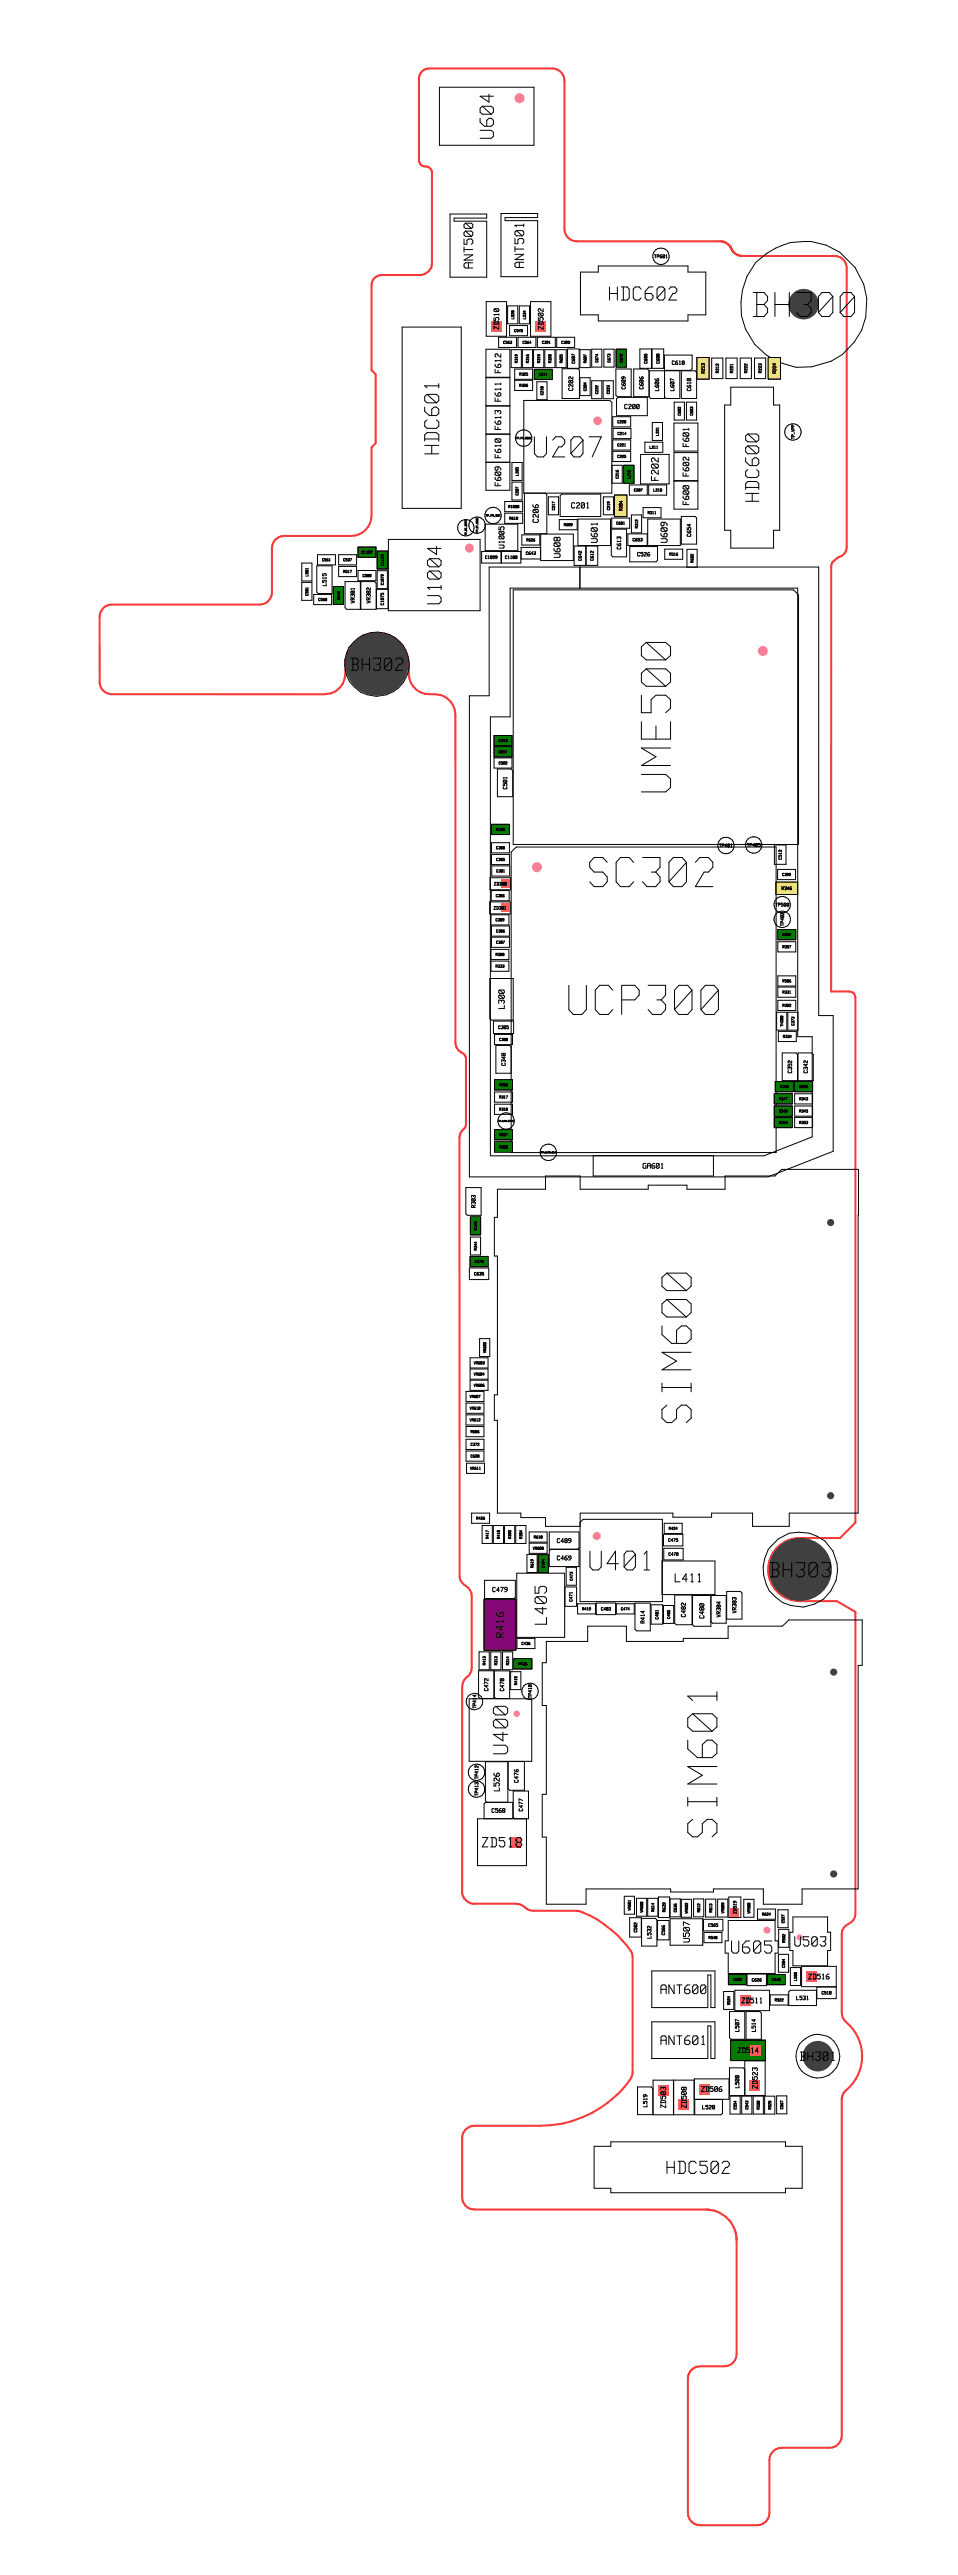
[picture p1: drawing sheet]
<svg xmlns="http://www.w3.org/2000/svg" width="59mm" height="159mm" viewBox="0 0 59 159" stroke-linecap="round" stroke-linejoin="round" font-family="sans-serif">
<defs><g id="words">
<text font-size="2.9" fill="#ff7cc5" x="33.2" y="54.9">SC302</text>
<text font-size="2.9" x="31.2" y="62.8">UCP300</text>
<text font-size="2.4" x="43.9" y="19.7">BH300</text>
<text font-size="2" x="31.2" y="28.4">U207</text>
<text font-size="1.9" x="34.8" y="97">U401</text>
<g font-size="1.4">
<text x="25.7" y="28.4" transform="rotate(-90 25.7 28.4)">HDC601</text>
<text x="46" y="97.4">BH303</text>
<text x="30.4" y="108.5" transform="rotate(-90 30.4 108.5)">U400</text>
</g>
<g font-size="1.3">
<text x="29.6" y="8.7" transform="rotate(-90 29.6 8.7)">U604</text>
<text x="35.8" y="18.6">HDC602</text>
<text x="45.5" y="31.3" transform="rotate(-90 45.5 31.3)">HDC600</text>
</g>
<g font-size="1.2">
<text x="20.3" y="41.5">BH302</text>
<text x="44.1" y="120.6">U605</text>
<text x="39.5" y="134.2">HDC502</text>
</g>
<text font-size="1.1" x="33" y="100.3" transform="rotate(-90 33 100.3)">L405</text>
<g font-size=".9">
<text x="28.3" y="16.7" transform="rotate(-90 28.3 16.7)">ANT500</text>
<text x="31.5" y="16.7" transform="rotate(-90 31.5 16.7)">ANT501</text>
<text x="28.8" y="114.1">ZD518</text>
<text x="39.7" y="123.1">ANT600</text>
<text x="48.2" y="120.2">U503</text>
<text x="39.7" y="126.2">ANT601</text>
</g>
<g font-size=".8">
<text x="41" y="97.7">L411</text>
<text x="48.5" y="127.2">BH301</text>
</g>
<g font-size=".7">
<text x="40.2" y="29.7" transform="rotate(-90 40.2 29.7)">F202</text>
<text x="30.6" y="101.2" transform="rotate(-90 30.6 101.2)">R416</text>
</g>
<g font-size=".6">
<text x="30.5" y="23.1" transform="rotate(-90 30.5 23.1)">F612</text>
<text x="30.5" y="28.3" transform="rotate(-90 30.5 28.3)">F610</text>
<text x="30.5" y="26.6" transform="rotate(-90 30.5 26.6)">F613</text>
<text x="30.5" y="24.8" transform="rotate(-90 30.5 24.8)">F611</text>
<text x="42.1" y="29.4" transform="rotate(-90 42.1 29.4)">F602</text>
<text x="42.1" y="27.6" transform="rotate(-90 42.1 27.6)">F601</text>
<text x="30.5" y="30" transform="rotate(-90 30.5 30)">F609</text>
<text x="34.2" y="34.5" transform="rotate(-90 34.2 34.5)">U608</text>
<text x="36.5" y="33.6" transform="rotate(-90 36.5 33.6)">U601</text>
<text x="40.8" y="33.6" transform="rotate(-90 40.8 33.6)">U609</text>
<text x="42.1" y="31.2" transform="rotate(-90 42.1 31.2)">F600</text>
<text x="30.8" y="62.3" transform="rotate(-90 30.8 62.3)">L300</text>
<text x="42.2" y="119.9" transform="rotate(-90 42.2 119.9)">U507</text>
</g>
<g font-size=".5">
<text x="30.4" y="20.4" transform="rotate(-90 30.4 20.4)">ZD510</text>
<text x="33.1" y="20.4" transform="rotate(-90 33.1 20.4)">ZD502</text>
<text x="30.7" y="33.9" transform="rotate(-90 30.7 33.9)">U1005</text>
<text x="32.9" y="32.3" transform="rotate(-90 32.9 32.3)">C206</text>
<text x="34.8" y="31.4">C201</text>
<text x="39.1" y="72.1">GA601</text>
<text x="30.5" y="110.6" transform="rotate(-90 30.5 110.6)">L526</text>
<text x="45.3" y="123.6">ZD511</text>
<text x="49.4" y="122.2">ZD516</text>
<text x="40.7" y="130.2" transform="rotate(-90 40.7 130.2)">ZD503</text>
<text x="41.9" y="130.2" transform="rotate(-90 41.9 130.2)">ZD508</text>
<text x="42.8" y="129.1">ZD506</text>
<text x="45" y="126.7">ZD514</text>
<text x="46.3" y="129" transform="rotate(-90 46.3 129)">ZD523</text>
</g>
<g font-size=".4">
<text x="41.2" y="22.5">C618</text>
<text x="35.1" y="24.2" transform="rotate(-90 35.1 24.2)">C202</text>
<text x="38.2" y="25.3">C200</text>
<text x="38.3" y="24.1" transform="rotate(-90 38.3 24.1)">C609</text>
<text x="39.4" y="24.1" transform="rotate(-90 39.4 24.1)">C606</text>
<text x="40.4" y="24.1" transform="rotate(-90 40.4 24.1)">L606</text>
<text x="41.3" y="24.1" transform="rotate(-90 41.3 24.1)">L607</text>
<text x="42.4" y="24.2" transform="rotate(-90 42.4 24.2)">C610</text>
<text x="38.1" y="33.9" transform="rotate(-90 38.1 33.9)">C613</text>
<text x="39" y="34.3">C526</text>
<text x="42.4" y="33.2" transform="rotate(-90 42.4 33.2)">C654</text>
<text x="19.9" y="36.2" transform="rotate(-90 19.9 36.2)">L515</text>
<text x="21.6" y="37.3" transform="rotate(-90 21.6 37.3)">VR381</text>
<text x="22.6" y="37.3" transform="rotate(-90 22.6 37.3)">VR382</text>
<text x="31" y="48.7" transform="rotate(-90 31 48.7)">C501</text>
<text x="30.9" y="65.8" transform="rotate(-90 30.9 65.8)">C340</text>
<text x="48.6" y="66.3" transform="rotate(-90 48.6 66.3)">C352</text>
<text x="49.6" y="66.3" transform="rotate(-90 49.6 66.3)">C342</text>
<text x="29.1" y="74.6" transform="rotate(-90 29.1 74.6)">R303</text>
<text x="34" y="95.2">C489</text>
<text x="30" y="98.3">C479</text>
<text x="34" y="96.3">C469</text>
<text x="39.5" y="100.2" transform="rotate(-90 39.5 100.2)">R414</text>
<text x="42" y="99.8" transform="rotate(-90 42 99.8)">C482</text>
<text x="43.1" y="99.9" transform="rotate(-90 43.1 99.9)">C480</text>
<text x="44.1" y="99.9" transform="rotate(-90 44.1 99.9)">VR384</text>
<text x="45.1" y="99.6" transform="rotate(-90 45.1 99.6)">VR383</text>
<text x="29.9" y="104.4" transform="rotate(-90 29.9 104.4)">C472</text>
<text x="30.9" y="104.4" transform="rotate(-90 30.9 104.4)">C478</text>
<text x="30" y="111.9">C568</text>
<text x="31.7" y="110.1" transform="rotate(-90 31.7 110.1)">C476</text>
<text x="32" y="111.8" transform="rotate(-90 32 111.8)">C477</text>
<text x="39.9" y="119.6" transform="rotate(-90 39.9 119.6)">L532</text>
<text x="45.4" y="125.4" transform="rotate(-90 45.4 125.4)">L507</text>
<text x="46.4" y="125.4" transform="rotate(-90 46.4 125.4)">L514</text>
<text x="48.9" y="123.4">L531</text>
<text x="39.7" y="130" transform="rotate(-90 39.7 130)">L519</text>
<text x="43.1" y="130.2">L520</text>
<text x="45.4" y="128.9" transform="rotate(-90 45.4 128.9)">L508</text>
</g>
<g font-size=".3">
<text x="40" y="15.9">TP601</text>
<text x="35.3" y="22.5" transform="rotate(-90 35.3 22.5)">C607</text>
<text x="39.7" y="22.5" transform="rotate(-90 39.7 22.5)">C605</text>
<text x="40.5" y="22.5" transform="rotate(-90 40.5 22.5)">C608</text>
<text x="43.3" y="23.1" transform="rotate(-90 43.3 23.1)">R213</text>
<text x="44.2" y="23" transform="rotate(-90 44.2 23)">R212</text>
<text x="45" y="23" transform="rotate(-90 45 23)">R221</text>
<text x="45.9" y="23" transform="rotate(-90 45.9 23)">R222</text>
<text x="46.8" y="23" transform="rotate(-90 46.8 23)">R223</text>
<text x="47.7" y="23.1" transform="rotate(-90 47.7 23.1)">R224</text>
<text x="48.7" y="27.2" transform="rotate(-90 48.7 27.2)">TP_VPP</text>
<text x="29.7" y="34.5">C1099</text>
<text x="30.9" y="34.5">C1100</text>
<text x="32.2" y="34.2">C643</text>
<text x="35.7" y="34.6" transform="rotate(-90 35.7 34.6)">C642</text>
<text x="36.4" y="34.6" transform="rotate(-90 36.4 34.6)">C612</text>
<text x="38.2" y="31.6" transform="rotate(-90 38.2 31.6)">R204</text>
<text x="38.8" y="33.4">C653</text>
<text x="23.4" y="37.4" transform="rotate(-90 23.4 37.4)">C1075</text>
<text x="44.1" y="52.3">TP401</text>
<text x="45.8" y="52.3">TP405</text>
<text x="48" y="53.1" transform="rotate(-90 48 53.1)">C512</text>
<text x="30.2" y="56.1">ZD301</text>
<text x="30.2" y="54.7">ZD300</text>
<text x="47.5" y="56">TP500</text>
<text x="48" y="54.9">R346</text>
<text x="48.1" y="57.2" transform="rotate(-90 48.1 57.2)">TP402</text>
<text x="30.5" y="63.5">C305</text>
<text x="29" y="78.7">C635</text>
<text x="41" y="95.2">C475</text>
<text x="35.1" y="98.9" transform="rotate(-90 35.1 98.9)">C471</text>
<text x="36.9" y="99.4">C483</text>
<text x="40.4" y="100" transform="rotate(-90 40.4 100)">C481</text>
<text x="41" y="96">C470</text>
<text x="29.1" y="105.5" transform="rotate(-90 29.1 105.5)">TP414</text>
<text x="32.5" y="104.8" transform="rotate(-90 32.5 104.8)">TP410</text>
<text x="29.2" y="110.9" transform="rotate(-90 29.2 110.9)">TP413 TP412</text>
<text x="39.1" y="119.3" transform="rotate(-90 39.1 119.3)">C582</text>
<text x="40.8" y="119.4" transform="rotate(-90 40.8 119.4)">C566</text>
<text x="40.9" y="118" transform="rotate(-90 40.9 118)">R639</text>
<text x="43.5" y="118.9">C565</text>
<text x="45.2" y="118.1" transform="rotate(-90 45.2 118.1)">ZD519</text>
<text x="46.2" y="122.3">C626</text>
<text x="50.5" y="123.1">C510</text>
</g>
<g font-size=".2">
<text x="30.9" y="21.2">C563</text>
<text x="31.5" y="20.5">C545</text>
<text x="31.5" y="19.7" transform="rotate(-90 31.5 19.7)">L528</text>
<text x="31.8" y="22.4" transform="rotate(-90 31.8 22.4)">R319</text>
<text x="31.8" y="23.2">R325</text>
<text x="31.8" y="23.9">R326</text>
<text x="32" y="21.2">C564</text>
<text x="32.3" y="19.7" transform="rotate(-90 32.3 19.7)">L534</text>
<text x="32.5" y="22.4" transform="rotate(-90 32.5 22.4)">R316</text>
<text x="33.1" y="23.2">C671</text>
<text x="33.2" y="22.4" transform="rotate(-90 33.2 22.4)">R315</text>
<text x="33.2" y="21.2">C391</text>
<text x="33.8" y="22.4" transform="rotate(-90 33.8 22.4)">R320</text>
<text x="34.4" y="21.2">C390</text>
<text x="34.5" y="22.4" transform="rotate(-90 34.5 22.4)">R605</text>
<text x="36" y="22.4" transform="rotate(-90 36 22.4)">R607</text>
<text x="36.7" y="22.4" transform="rotate(-90 36.7 22.4)">C674</text>
<text x="37.5" y="22.4" transform="rotate(-90 37.5 22.4)">C673</text>
<text x="38.2" y="22.4" transform="rotate(-90 38.2 22.4)">C672</text>
<text x="31.8" y="29.4" transform="rotate(-90 31.8 29.4)">L205</text>
<text x="33.4" y="24.4" transform="rotate(-90 33.4 24.4)">C218</text>
<text x="36" y="24.1" transform="rotate(-90 36 24.1)">C204</text>
<text x="36.7" y="24.3" transform="rotate(-90 36.7 24.3)">C222</text>
<text x="37.4" y="24.3" transform="rotate(-90 37.4 24.3)">C223</text>
<text x="37.9" y="26.1">C220</text>
<text x="37.9" y="27.6">C221</text>
<text x="37.9" y="28.3">C225</text>
<text x="37.9" y="26.8">C214</text>
<text x="38" y="29.6" transform="rotate(-90 38 29.6)">C216</text>
<text x="38.7" y="29.5" transform="rotate(-90 38.7 29.5)">L218</text>
<text x="39.9" y="27.7">L211</text>
<text x="40.5" y="26.9" transform="rotate(-90 40.5 26.9)">L221</text>
<text x="41.8" y="25.7" transform="rotate(-90 41.8 25.7)">C602</text>
<text x="42.6" y="25.7" transform="rotate(-90 42.6 25.7)">C603</text>
<text x="18.9" y="35.6" transform="rotate(-90 18.9 35.6)">L501</text>
<text x="19.7" y="34.6">C561</text>
<text x="21" y="34.6">C537</text>
<text x="21" y="35.4">R517</text>
<text x="22.1" y="34.2">C1122</text>
<text x="22.2" y="35.6">C580</text>
<text x="23.5" y="34.9" transform="rotate(-90 23.5 34.9)">C1123</text>
<text x="31.1" y="31.4">R1008</text>
<text x="31.2" y="32.1">R610</text>
<text x="31.8" y="30.6" transform="rotate(-90 31.8 30.6)">C207</text>
<text x="32.3" y="33.4">R626</text>
<text x="34.1" y="31.5" transform="rotate(-90 34.1 31.5)">C217</text>
<text x="34.6" y="32.5">R609</text>
<text x="37.5" y="31.5" transform="rotate(-90 37.5 31.5)">C219</text>
<text x="37.8" y="32.4">C601</text>
<text x="38.9" y="30.3">C287</text>
<text x="39.2" y="32.6" transform="rotate(-90 39.2 32.6)">R312</text>
<text x="39.8" y="31.7">R311</text>
<text x="40.1" y="30.3">L210</text>
<text x="41.1" y="34.3">R516</text>
<text x="42.6" y="34.7" transform="rotate(-90 42.6 34.7)">R602</text>
<text x="18.9" y="36.8" transform="rotate(-90 18.9 36.8)">C581</text>
<text x="19.4" y="37.1">C560</text>
<text x="20.8" y="37" transform="rotate(-90 20.8 37)">R542</text>
<text x="23.5" y="36.1" transform="rotate(-90 23.5 36.1)">C1079</text>
<text x="30.6" y="47.2">C502</text>
<text x="30.6" y="45.8">C513</text>
<text x="30.6" y="46.5">C514</text>
<text x="30.4" y="53.1">C385</text>
<text x="30.4" y="52.4">C388</text>
<text x="30.4" y="51.3">R336</text>
<text x="30.4" y="53.8">C301</text>
<text x="30.4" y="56.9">C389</text>
<text x="30.4" y="59">R308</text>
<text x="30.4" y="59.7">R333</text>
<text x="30.4" y="55.4">C306</text>
<text x="30.4" y="57.6">C386</text>
<text x="30.4" y="58.2">C387</text>
<text x="48.1" y="54.1">C392</text>
<text x="48.1" y="57.8">R356</text>
<text x="48.1" y="58.5">R357</text>
<text x="30.6" y="64.2">C300</text>
<text x="48.1" y="62.1">R302</text>
<text x="48.1" y="61.3">R331</text>
<text x="48.1" y="60.6">R506</text>
<text x="48.1" y="63.4" transform="rotate(-90 48.1 63.4)">TH300</text>
<text x="48.1" y="64.1">R334</text>
<text x="48.8" y="63.3" transform="rotate(-90 48.8 63.3)">C373</text>
<text x="30.6" y="67.8">R317</text>
<text x="30.6" y="68.6">R318</text>
<text x="30.6" y="70.1">R337</text>
<text x="30.6" y="70.9">R338</text>
<text x="30.6" y="67">R505</text>
<text x="47.9" y="67.9">R347</text>
<text x="47.9" y="68.7">R349</text>
<text x="47.9" y="69.4">R354</text>
<text x="47.9" y="67.2">R340</text>
<text x="49.1" y="67.2">R339</text>
<text x="49.1" y="67.9">R343</text>
<text x="49.1" y="68.7">R345</text>
<text x="49.1" y="69.4">R353</text>
<text x="29.1" y="77.9">C670</text>
<text x="29.3" y="77.2" transform="rotate(-90 29.3 77.2)">R344</text>
<text x="29.3" y="75.9" transform="rotate(-90 29.3 75.9)">R348</text>
<text x="29.8" y="83.5" transform="rotate(-90 29.8 83.5)">VR605</text>
<text x="28.7" y="86.3">VR607</text>
<text x="28.7" y="87">VR610</text>
<text x="28.7" y="87.7">VR612</text>
<text x="28.8" y="89.2">C372</text>
<text x="28.8" y="90">C628</text>
<text x="28.8" y="88.4">R606</text>
<text x="29" y="84.2">VR603</text>
<text x="29" y="84.9">VR604</text>
<text x="29" y="85.6">VR606</text>
<text x="28.8" y="90.7">VR611</text>
<text x="29.2" y="93.8">R426</text>
<text x="30" y="95" transform="rotate(-90 30 95)">R417</text>
<text x="30.7" y="95" transform="rotate(-90 30.7 95)">R418</text>
<text x="31.4" y="95" transform="rotate(-90 31.4 95)">R305</text>
<text x="32.1" y="95" transform="rotate(-90 32.1 95)">R304</text>
<text x="32.6" y="95.6">VR608</text>
<text x="32.7" y="95">R618</text>
<text x="41.1" y="94.4">R424</text>
<text x="32" y="101.5">C436</text>
<text x="32.7" y="96.8" transform="rotate(-90 32.7 96.8)">R619</text>
<text x="33.4" y="96.8" transform="rotate(-90 33.4 96.8)">C494</text>
<text x="35.2" y="97.6" transform="rotate(-90 35.2 97.6)">C473</text>
<text x="35.7" y="99.4">R419</text>
<text x="38.1" y="99.4">C474</text>
<text x="41.2" y="99.9" transform="rotate(-90 41.2 99.9)">C485</text>
<text x="29.8" y="102.8" transform="rotate(-90 29.8 102.8)">R413</text>
<text x="30.5" y="102.8" transform="rotate(-90 30.5 102.8)">R313</text>
<text x="31.2" y="102.8" transform="rotate(-90 31.2 102.8)">R314</text>
<text x="31.7" y="104" transform="rotate(-90 31.7 104)">R415</text>
<text x="31.8" y="102.8">R436</text>
<text x="38.7" y="117.9" transform="rotate(-90 38.7 117.9)">VR601</text>
<text x="39.5" y="118.1" transform="rotate(-90 39.5 118.1)">VR600</text>
<text x="40.2" y="118" transform="rotate(-90 40.2 118)">R614</text>
<text x="41.6" y="118" transform="rotate(-90 41.6 118)">C636</text>
<text x="42.2" y="118.1" transform="rotate(-90 42.2 118.1)">VR602</text>
<text x="43" y="118" transform="rotate(-90 43 118)">R612</text>
<text x="43.5" y="119.7">R548</text>
<text x="43.8" y="118" transform="rotate(-90 43.8 118)">R613</text>
<text x="44.5" y="118.1" transform="rotate(-90 44.5 118.1)">VR609</text>
<text x="46.1" y="118.1" transform="rotate(-90 46.1 118.1)">VR500</text>
<text x="46.8" y="118.2">R624</text>
<text x="48.2" y="118.7" transform="rotate(-90 48.2 118.7)">C527</text>
<text x="48.3" y="119.9" transform="rotate(-90 48.3 119.9)">R502</text>
<text x="44.9" y="123.7" transform="rotate(-90 44.9 123.7)">R524</text>
<text x="45" y="122.3">C652</text>
<text x="47.4" y="122.3">C640</text>
<text x="47.6" y="123.5">R522</text>
<text x="48.3" y="121.4" transform="rotate(-90 48.3 121.4)">C584</text>
<text x="49" y="122.2" transform="rotate(-90 49 122.2)">L500</text>
<text x="45.3" y="130.2" transform="rotate(-90 45.3 130.2)">C554</text>
<text x="46" y="130.2" transform="rotate(-90 46 130.2)">C543</text>
<text x="46.7" y="130.2" transform="rotate(-90 46.7 130.2)">R520</text>
<text x="47.4" y="130.2" transform="rotate(-90 47.4 130.2)">R525</text>
<text x="48.1" y="130.2" transform="rotate(-90 48.1 130.2)">C567</text>
</g>
</g></defs>
<g fill="none" stroke="#f83939" stroke-width=".13">
<path d="M44.6 14.9h.1M44.6 14.9h-9a.75 .75 0 0 1-.8-.8v-9.1a.76 .76 0 0 0-.7-.8h-7.6a.63 .63 0 0 0-.7 .7v5a.56 .56 0 0 0 .7 .4l.1 .4v5.5a.75 .75 0 0 1-.7 .8h-2.4a.63 .63 0 0 0-.6 .6v5.2l.3 .3v4.3l-.3 .2v4.2a1.26 1.26 0 0 1-1.2 1.3h-4.2a.75 .75 0 0 0-.7 .7v2.8M44.7 14.9v.1M44.7 15h.1M44.8 15h.1M44.8 15l.1 .1M44.9 15.1h.1M44.9 15.1l.1 .1M45 15.2h.1M45.1 15.2v.1M45.1 15.3h.1M45.1 15.3v.1"/>
<path d="M45.1 15.4h.1M45.2 15.4v.1M45.2 15.5h.1M45.2 15.5l.1 .1M45.3 15.6h.1M45.3 15.6l.1 .1M45.4 15.7h.1M45.5 15.7h.1M45.5 15.7l.1 .1M45.6 15.8h.1M45.7 15.8h.1M45.8 15.8h5.7a.76 .76 0 0 1 .7 .8v17.2a1 1 0 0 1-.7 .7l-.2 .2v.3v26.2h1.1a.37 .37 0 0 1 .4 .4v32.4"/>
<path d="M16.8 36.6h.1M16.8 36.6l-.1 .2a.75 .75 0 0 1-.7 .5h-9.1a.76 .76 0 0 0-.8 .8v4l.1 .3a.76 .76 0 0 0 .7 .4h13.1a1.24 1.24 0 0 0 1.3-.9M21.5 40.2a1.96 1.96 0 0 1 2.2-1.1 1.96 1.96 0 0 1 1.5 1.9 1.45 1.45 0 0 0 1 1.8h.3a1.33 1.33 0 0 1 1.6 1.3v20.2a.92 .92 0 0 0 .6 .8v.2v4.1l-.3 .6-.1 .2 .1 27.1 .2 .5a.86 .86 0 0 1 .5 .7v4.6l-.2 .3-.3 .3-.1 .4v12.6a.76 .76 0 0 0 .8 .8h2.5l1.1 .4h2.7a6.1 6.1 0 0 1 3.4 2.8v7.2a3.6 3.6 0 0 1-1.5 1.9 6.8 6.8 0 0 1-4.2 1.4h-4a.76 .76 0 0 0-.8 .7v3.9a.76 .76 0 0 0 .8 .6h14.4a1.89 1.89 0 0 1 1.6 1.1l.1 .8v7a.75 .75 0 0 1-.7 .7h-1.5a.76 .76 0 0 0-.8 .8v8.3a.75 .75 0 0 0 .8 .7h3.5a.75 .75 0 0 0 .8-.7v-3.3a.76 .76 0 0 1 .7-.7h3a.75 .75 0 0 0 .7-.8v-20.7l.1-.4a2.82 2.82 0 0 0 .1-4.5l-.2-.5v-4.9a.77 .77 0 0 1 .6-.7l.1-.1 .2-.4v-18.6l-1.2-.7h-2.3l-.5-.1a1.94 1.94 0 0 1-1.2-.9M52.8 94l-1 .9h-2.5a1.94 1.94 0 0 0-1.7 1.2M52.8 94h.1M45.4 138.2h.1"/>
</g>
<path d="M28 13.5h2v-.3h-2.2v3.9h2.2v-3.5h-2M30.9 13.2h2.3v.2h-2v.2h2v3.5h-2.3zM45.8 17.9a3.9 3.9 0 0 1 5.2-2.8 3.9 3.9 0 0 1 1.4 6.4 3.9 3.9 0 0 1-6.4-1.2M40.2 121.6h3.9v2.3h-.3v-2h-.1v2h-3.5zM40.2 124.8h3.9v2.2h-.3v-2h-.1v2h-3.5zM49.2 126.4a1.35 1.35 0 0 1 2.1-.6 1.35 1.35 0 0 1 0 2.2 1.35 1.35 0 0 1-2.1-.6" fill="none" stroke="#000" stroke-width=".06"/>
<circle cx="50.4" cy="126.9" r=".94" fill="#404040"/>
<path d="M21.4 40.3a1.98 1.98 0 0 1 3-.9 1.98 1.98 0 0 1 0 3.2 1.98 1.98 0 0 1-3-.9" fill="none" stroke="#000" stroke-width=".06"/>
<circle cx="23.2" cy="41" r="1.95" fill="#404040"/>
<path d="M47.2 96.2a2.3 2.3 0 0 1 3.1-1.4 2.3 2.3 0 0 1 1 3.3 2.3 2.3 0 0 1-3.5 .5l-.4-.4-.1-.4" fill="none" stroke="#000" stroke-width=".06"/>
<circle cx="49.4" cy="96.9" r="1.95" fill="#404040"/>
<g fill="none" stroke="#000" stroke-width=".06">
<path d="M31.3 18.9h.6v1.1h-.6zM32 18.9h.7v1.1h-.7zM35.8 16.8h1.1v-.4h5.5v.4h1.1v2.6h-1.1v.4h-5.5v-.4h-1.1zM18.6 34.7h.6v1.2h-.6zM18.6 35.9h.6v1.1h-.6zM19.3 36.7h1.2v.6h-1.2zM19.5 34.9h1v1.7h-.9l-.1-.1zM19.6 34.2h1.1v.7h-1.1zM20.6 36.2h.6v1.1h-.6zM20.9 34.2h1.1v.7h-1.1zM20.9 35h1.1v.6h-1.1zM22.1 35.2h1.1v.6h-1.1z"/>
<path d="M22.1 33.8h1.1v.6h-1.1zM23.2 36.4h.7v1.2h-.7zM23.3 35.2h.6v1.1h-.6zM23.3 34h.6v1.1h-.6zM24.8 20.2h3.7v11.2h-3.7zM29.7 34h1.2v.7h-1.2zM30 26.8h1.5v-3.5h-1.5v7h1.5v-1.8h-1.5M30 21.6h1.5v1.7h-1.5zM30 25h1.5M30.2 35h20.3v27.7h.9v8.4l-4 1.5h-18.4v-29.7h1.2zM30.8 20.8h1.1v.6h-1.1zM31.1 31.7h1.1v.6h-1.1z"/>
<path d="M31.1 30.9h1.1v.7h-1.1zM31.4 20.1h1.1v.6h-1.1zM31.5 36.3h17.7v27.7h.9v6.2l-3 1.1h-16.9v-27.1h1.3zM31.5 21.6h.7v1.1h-.7zM31.6 28.5v1.1h.6v-1.1M31.6 29.8h.6v1.1h-.6zM31.7 22.8h1.2v.6h-1.2zM31.7 23.5h1.2v.6h-1.2zM32 20.8h1.1v.6h-1.1zM32.1 34h-1.2v.7h1.2v-.9h1.2v.7h-1.2M32.2 33h1.1v.6h-1.1zM32.2 21.6h.7v1.1h-.7z"/>
<path d="M32.3 30.4h1.3l.1 .1v2.4h-1.4zM32.9 21.6h.6v1.1h-.6zM33 22.8h1.1v.6h-1.1zM33.1 23.6h.6v1.1h-.6zM33.1 20.8h1.2v.6h-1.2zM33.6 21.6h.6v1.1h-.6zM33.8 30.7h.7v1.1h-.7zM34.3 21.6h.6v1.1h-.6zM34.3 20.8h1.1v.6h-1.1zM34.5 32.1h1.1v.6h-1.1zM34.6 30.6v-.1h2.5v1.4h-2.5zM34.7 22.8h.9l.1 .1v1.7h-1z"/>
<path d="M35 21.5h.7v1.2h-.7zM35.4 33.7h1.5v1.2h-1.5zM35.8 35v1.3M35.8 21.6h.6v1.1h-.6zM35.8 23.3h.6v1.1h-.6zM36.1 33.7v1.2M36.2 33.7v1.2M36.5 23.5h.6v1.1h-.6zM36.5 21.5h.6v1.2h-.6zM37.2 23.5h.6v1.1h-.6zM37.2 30.7h.6v1.1h-.6zM37.2 21.5h.7v1.2h-.7z"/>
<path d="M37.7 32.7h.9v1.7h-.8l-.1-.1zM37.7 32h1.1v.6h-1.1zM37.8 28.7h.6v1.1h-.6zM37.8 25.7h1.1v.6h-1.1zM37.8 27.1h1.1v.7h-1.1zM37.8 27.9h1.1v.6h-1.1zM37.8 26.4h1.1v.7h-1.1zM37.9 30.6h.8v1.3h-.8zM38 22.8h.9v1.7h-.8l-.1-.1zM38 21.5h.6v1.2h-.6zM38.1 24.5h1.8v1.2h-1.9v-1.1zM38.5 28.7h.6v1.1h-.6z"/>
<path d="M38.7 32.9h1.2v.8h-1.2zM38.8 29.9h1.1v.7h-1.1zM38.8 33.7h1.8v.9l-.1 .1h-1.7zM38.9 31.8h.7v1.1h-.7zM39.1 22.8h.8l.1 .1v1.6h-.9zM39.5 21.5h.7v1.2h-.7zM39.5 28h1.8v1.9h-1.8zM39.7 31.3h1.1v.7h-1.1zM39.8 27.3h1.1v.6h-1.1zM40 29.9h1.1v.7h-1.1zM40.2 21.5h.7v1.2h-.7zM40.2 26.1h.7v1.1h-.7z"/>
<path d="M41 22.9h1.6l.1-.1v-.9h-1.7v2.7h-.9l-.1-.1v-1.6h1.9v1.7h-.8l-.1-.1M41 33.9h1.1v.6h-1.1zM41.6 26.1h1.4v1.7h-1.4zM41.6 27.9h1.4v1.8h-1.4zM41.6 29.7h1.4v1.7h-1.4zM41.6 24.8h.6v1.1h-.6zM42 22.9h.9l.1 .1v1.6h-1zM42 31.9h.9l.1 .1v1.6h-1zM42.3 24.8h.7v1.1h-.7zM42.4 33.9h.6v1.1h-.6zM43 22.1h.7v1.3h-.7zM43.9 22.1h.7v1.3h-.7z"/>
<path d="M44.8 22.1h.7v1.3h-.7zM45.1 23.9h2.6v1.1h.4v7.7h-.4v1.1h-2.6v-1.1h-.4v-7.7h.4zM45.7 22.1h.6v1.3h-.6zM46.5 22.1h.7v1.3h-.7zM47.4 22.1h.7v1.3h-.7zM30.3 56.5h1.1v.6h-1.1zM30.3 58.6h1.1v.6h-1.1zM30.3 59.3h1.1v.6h-1.1zM30.3 55h1.1v.6h-1.1zM30.3 50.9h1.1v.6h-1.1zM30.3 52h1.1v.6h-1.1zM30.3 52.7h1.1v.7h-1.1z"/>
<path d="M30.3 57.1h1.1v.7h-1.1zM30.3 57.8h1.1v.7h-1.1zM30.3 53.4h1.1v.7h-1.1zM30.5 45.4h1.1v.6h-1.1zM30.5 46.1h1.1v.6h-1.1zM30.5 46.8h1.1v.6h-1.1zM30.7 47.5h.8l.1 .1v1.6h-.9zM47.8 52.1h.7v1.2h-.7zM48 53.7h1.1v.6h-1.1zM48 57.4h1.1v.6h-1.1zM48 58.1h1.1v.6h-1.1zM49.2 54.4h-1.3v.8h1.3"/>
<path d="M28.7 73.3h1v1.7h-.9l-.1-.1zM29 78.3h1.1v.7h-1.1zM29 77.5h1.1v.7h-1.1zM29 75.1h.6v1.1h-.6zM29 76.3h.6v1.2h-.6zM30.5 63.8v.7h1.1v-.7M30.5 66.6h1.1v.7h-1.1zM30.5 67.4h1.1v.6h-1.1zM30.5 68.1h1.1v.7h-1.1zM30.5 69.7h1.1v.6h-1.1zM30.5 70.5h1.1v.6h-1.1zM30.6 64.5h.8l.1 .1v1.6h-.9z"/>
<path d="M30.7 73.4h2.9v-.8h2.2v.8h4.2v-.3h2.4v.3h2.3v-.8h3.1l.4-.4h4.8l-.1 21.2h-4.2v.8h-2.3v-.8h-2.5v.2h-2.4v-.2h-5.7v.8h-2.2v-.5h-1.5v-.3h-1.4v-5.7h-.2v-1.6h.2v-8.6h-.2v-2.4h.2zM31.7 60.4h-1.5v2.5l.1 .1h1.4M36.6 71.3h7.4v1.3h-7.4zM47.8 67.5h1.1v.6h-1.1zM47.8 68.3h1.1v.6h-1.1zM47.8 69h1.1v.6h-1.1zM47.8 66.7h1.1v.7h-1.1zM48 60.2h1.1v.7h-1.1zM48 60.9h1.1v.6h-1.1zM48 61.7h1.1v.7h-1.1zM48 63.6h1.1v.7h-1.1zM48.2 65h.9l.1 .1v1.6h-1z"/>
<path d="M48.6 62.5h.6v1.1h-.6zM49 66.7h1.1v.7h-1.1zM49 67.5h1.1v.6h-1.1zM49 68.3h1.1v.6h-1.1zM49 69h1.1v.6h-1.1zM49.2 65h.9l.1 .1v1.6h-1zM28.7 88.8h1.2v.7h-1.2zM28.7 88h1.2v.7h-1.2zM28.7 89.5h1.2v.7h-1.2zM29.1 93.4h1.1v.6h-1.1zM29.7 94.1h.7v1.2h-.7zM29.9 98.7h1.9v3.1h-1.9z"/>
<path d="M29.9 97.5h1.9v1.1l-.1 .1h-1.8zM30.4 94.1h.7v1.2h-.7zM31.1 94.1h.7v1.2h-.7zM31.8 94.1h.6v1.2h-.6zM31.9 97.1h2.9v3.9h-2.9zM32.5 95.9h.6v1.1h-.6zM32.6 94.5h1.1v.7h-1.1zM33.2 95.9h.6v1.1h-.6zM34 95.6l-.1 .1v1h1.8M34.8 97.9h.8v1.2h-.8zM34.9 96.7v1.1h.7v-1.1M35.6 99h1.1v.6h-1.1z"/>
<path d="M35.7 95.5v-1h-1.8v1.1h1.8M36.8 98.9h1.2v.7h-1.2zM38 99h1.1v.6h-1.1zM39.2 98.9h.9v1.7h-.8h-.1zM40.2 99h.7v1.2h-.7zM40.8 96.3h3.3v2.1h-3.3zM40.9 94.7h1.2v.7h-1.2zM40.9 99.1h.7v1.1h-.7zM40.9 95.6h1.2v.7h-1.2zM41 94h1.1v.6h-1.1zM41.6 98.4h1.1v1.9h-1l-.1-.1zM42.7 98.5h1.1v1.9h-1l-.1-.1z"/>
<path d="M29.5 104.7v-1.6h1v1.7M29.6 101.9h.6v1.1h-.6zM29.9 111.3l.1-.1h1.6v1h-1.7zM30.3 101.9h.6v1.1h-.6zM30.5 104.7v-1.6h.9v1.7h-.8M31 101.9h.6v1.1h-.6zM31.3 108.7v1.7l.1 .1h.9v-1.8h-2.4v2.4l.1 .1h1.3v-2.5M31.5 103.2h.6v1.1h-.6zM31.7 110.5h.9v1.7h-.8l-.1-.1zM31.7 102.4h1.1v.6h-1.1zM31.9 101.1h1.1v.6h-1.1zM39.6 118.4h.8l.1 .1v1.6h-.9v-1.7h-.8v1.1h.8"/>
<path d="M40 117.2h.6v1.1h-.6zM40.6 118.5h.7v1.2h-.7zM40.6 117.1h.7v1.2h-.7zM41.3 117.2h.7v1.1h-.7zM42.8 117.2h.6v1.1h-.6zM43.4 118.4h1.2v.8h-1.2zM43.4 119.3h1.1v.6h-1.1zM43.5 117.2h.7v1.1h-.7zM46.7 117.8h1.1v.6h-1.1zM48 117.9h.6v1.1h-.6zM36.6 132.5h1.1v-.3h10.8v.3h1v2.5h-1v.3h-10.8v-.3h-1.1zM40.2 128.8h-.9v1.7h1v-1.6"/>
<path d="M42.9 129.6h1.7v.8l-.1 .1h-1.6zM44.6 122.9h.7v1.1h-.7zM44.9 121.9h1.1v.6h-1.1zM45 124.1h.9v1.8h-.8l-.1-.1zM45 129.4h.7v1.1h-.7zM45.8 129.4h.6v1.1h-.6zM45.8 127.6h-.8v1.7h.9v-1.6M46 124.1h.9l.1 .1v1.7h-1zM46.1 121.8h1.2v.7h-1.2zM46.5 129.4h.6v1.1h-.6zM47.2 129.4h.6v1.1h-.6zM47.3 121.9h1.1v.6h-1.1z"/>
<path d="M47.5 123.1h1.1v.6h-1.1zM47.9 129.3h.6v1.2h-.6zM48 120.6h.6v1.1h-.6zM48 120.2v-1.1h.7v1.1M48.7 122.9v-.1h1.7v1h-1.7zM48.8 121.4h.6v1.1h-.6zM50.4 122.6h1.2v.7h-1.2z"/>
</g>
<g fill="#404040">
<circle cx="51.2" cy="92.3" r=".22"/>
<circle cx="51.2" cy="75.4" r=".22"/>
</g>
<path d="M33.7 101.3h2.6v-.9h2.3v.9h3.5v-.2h2.8v-.7h3.4l.4-.4h4.5v2.8h-.3v13.8h-3.4v.9h-2.4v-.9h-3.1v.2h-2.6v-.2h-5.2v.9h-2.5v-4.1h-.3v-2.7h.3v-5.4h-.3v-2.7h.3z" fill="none" stroke="#000" stroke-width=".06"/>
<g fill="#404040">
<circle cx="51.4" cy="103.2" r=".22"/>
<circle cx="51.4" cy="115.6" r=".22"/>
</g>
<g fill="none" stroke="#000" stroke-width=".06">
<path d="M27.1 5.4h5.8v3.6h-5.8zM28.6 16.5h.1h.5M28.6 15.7h.6l-.6 .4h.6M28.6 15.4h.6M28.6 15.1h.2v-.3h.1h.3l-.1 .3M28.6 14.5l.1 .1h.4M28.6 14l.1 .1h.4M28.7 14.3h.4h.1l-.1 .3M28.7 13.8h.4l.1 .1-.1 .2M28.7 14.3h-.1M28.7 14.3l.4 .3M28.7 13.8l-.1 .1"/>
<path d="M28.7 13.8l.4 .3M28.9 16.2v.3M29.2 16.2h-.5l-.1 .1M30 18.6h1.2v2.2h-1.2zM31.8 15h.1v-.2l.1-.1 .3 .1-.1 .2M31.8 16.4l.1 .1h.4M31.8 15.7h.5l-.5 .3h.5M31.8 15.4h.5M31.8 14.5l.1 .1h.3M31.9 14.2h.3l.1 .1-.1 .3M31.9 14.2l-.1 .1M31.9 14.2l.3 .4"/>
<path d="M32 16.2v.3M32.3 13.8v.2M32.3 16.2h-.4l-.1 .1M32.3 13.9h-.5l.1 .1M32.7 18.6h1.3v2.2h-1.3zM40.3 15.6a.51 .51 0 0 1 .8-.2 .51 .51 0 0 1-.1 .9 .51 .51 0 0 1-.7-.4M52.7 18.3v1l-.2 .2h-.5l-.2-.2M52.7 18.3l-.2-.2h-.5l-.2 .2v1M52.7 18.3l-.9 1M21.3 35.9h.9v1.7h-.8l-.1-.1zM22.3 35.9h.8l.1 .1v1.6h-.9zM23.5 36.7l.1-.1h.1l-.1 .1"/>
<path d="M23.5 37.1h.2M23.5 36.8h.2M23.5 35.9h.2M23.5 35.6l.2 .1M23.5 36.9l.2 .1zM23.5 37h.1M23.5 35.5h.2M23.5 35.7l.2 .1zM23.5 35.8h.1M23.6 35.5h-.1M23.6 36l.1 .1h-.2M23.6 37.2v.1h-.1"/>
<path d="M23.7 35.9h.1M24 33.3h5.6v4.4h-5.6zM29.9 32.3a.51 .51 0 0 0-.7-.3 .51 .51 0 0 0 0 .8 .51 .51 0 0 0 .7-.3M29.9 32.3h2v1.7h-2zM30.4 32.3a.51 .51 0 0 1-.4-.8 .51 .51 0 0 1 .8 0 .51 .51 0 0 1-.3 .8M30.7 34.4l-.1-.1 .1 .1-.1 .1M31.7 36.4h17.2l.4 .3v15.4h-17.6zM31.8 34.3v.1M31.8 34.3h.1M31.9 34.3v.2l-.1-.1M31.9 34.3l-.1 .1M32.3 24.7h5.3l.1 .1v5.6h-5.4z"/>
<path d="M33.4 33h2v1.6h-2zM35.6 32h2.1v1.7h-2.1zM40 32h2v1.7h-2zM48.5 26.4l-.1 .3 .1 .3M48.8 26.2a.51 .51 0 0 1 .6 .5 .51 .51 0 0 1-.6 .5M24.4 40.7l.1-.1h.2l.1 .1v.2l-.2 .1-.2 .4h.4M30.2 55.7h1.3v.7h-1.3zM30.2 54.2h1.3v.7h-1.3zM31.5 52.6l.3-.3h16.1v18.8h-16.4zM44.3 52a.51 .51 0 0 1 .8-.2 .51 .51 0 0 1-.1 .8 .51 .51 0 0 1-.7-.4M46 52a.51 .51 0 0 1 .8-.2 .51 .51 0 0 1-.1 .8 .51 .51 0 0 1-.7-.4M47.7 55.9l.2 .3"/>
<path d="M47.8 56.5v.4M47.8 55.6a.51 .51 0 0 1 .6-.3 .51 .51 0 0 1 .3 .6 .51 .51 0 0 1-.5 .4M48.2 56.2a.51 .51 0 0 1 .6 .5 .51 .51 0 0 1-.6 .5M47.9 62.5h.6v1.1h-.6zM28.7 85.9h1.2v.6h-1.2zM28.7 86.6h1.2v.6h-1.2zM28.7 87.3h1.2v.6h-1.2zM28.8 90.3h1.1v.6h-1.1zM29 83.8h1.1v.6h-1.1zM29 84.5h1.1v.6h-1.1zM29 85.2h1.1v.6h-1.1zM29.6 82.6h.6v1.1h-.6z"/>
<path d="M32.6 95.2h1.1v.7h-1.1zM36 93.8h4.9v5h-5.1v-4.8zM43.8 98.5h1v1.7h-.9l-.1-.1zM44.8 98.2h.9l.1 .1v1.6h-1zM50.7 96.4h.5v.3l-.1 .2M51 96.9h.1M51.1 96.9l.1 .1-.1 .3h-.3l-.1-.1M28.8 104.8v.4M28.9 109.2v.4M28.9 110.2v.4M28.9 104.8h3.9v3.9h-3.9zM29.2 104.5h.3l.2 .2"/>
<path d="M29.3 108.9a.51 .51 0 0 1 .6 .5 .51 .51 0 0 1-.6 .5M29.3 109.9a.51 .51 0 0 1 .6 .5 .51 .51 0 0 1-.6 .5M29.5 112.2h3v2.9h-3zM32.2 104.2v.4M32.6 103.9a.51 .51 0 0 1 .6 .5 .51 .51 0 0 1-.6 .5M38.5 117h.6v1.1h-.6zM39.3 117.2h.6v1.1h-.6zM41.3 118.4h2v1.6h-2zM42 117.2h.7v1.1h-.7zM44.3 117.2h.6v1.1h-.6zM44.9 119.8v-1.3h2.9v1.3h.2v.7h-.2v1.3h-2.9v-1.3M45 117.1h.7v1.2h-.7z"/>
<path d="M45.9 117.2h.6v1.1h-.6zM48.9 119.2v-.9h2.1v.9h.2v1.2h-.2v.9h-2.1v-.9M40.3 128.4h2.5v2.1h-2.5zM41.6 128.4l-.1 2.1M42.8 125.6l.2 .1M42.8 128.3h2.2v1.3h-2.2zM43 125.7v.4l-.2 .1M43 125.7l-.3 .4M43.3 126.2h.2M43.3 125.7l.1-.1v.6M43.5 122.6v.3v.1l-.3-.1M43.5 122.6l-.2-.1-.1 .1v.3"/>
<path d="M43.5 122.6l-.3 .3M45.1 125.9h2.1v1.3h-2.1zM45.3 122.8h2.2v1.3h-2.2zM45.9 127.2v2.1h1.3v-2.1M49.4 121.4h2.2v1.2h-2.2zM51 126.6l.1 .1M51.1 126.7v.4l-.1 .1M51.1 126.7l-.3 .4M51.3 126.7l.1-.1v.6M51.3 127.2h.2"/>
<circle cx="28.7" cy="32.6" r=".51"/>
<circle cx="31.2" cy="69.2" r=".51"/>
<circle cx="33.8" cy="71.1" r=".51"/>
</g>
<path d="M22.1 33.8h1.1v.6h-1.1z" fill="#047b00" stroke="#000" stroke-width=".06"/>
<path d="M22.9 34v.1M22.9 34.1h.1M22.9 34.1v.1h.1" fill="none" stroke="#000" stroke-width=".06"/>
<path d="M23.3 34h.6v1.1h-.6z" fill="#047b00" stroke="#000" stroke-width=".06"/>
<g fill="none" stroke="#000" stroke-width=".06">
<path d="M23.5 34.6h.2M23.5 34.2l.1 .1M23.5 34.4l.2 .1v-.1M23.6 34.3h.1M23.6 34.8h.1M23.6 34.2v.1M23.6 34.2l.1 .1M23.7 34.3h-.1M23.7 34.5v.1M23.7 34.7h-.2M23.7 34.8l-.2 .1M31.8 30.1h.2"/>
<path d="M31.8 30.2l.2 .1zM31.8 30.3h.1M31.9 30.5v.1h-.1M32 30.3v.1h-.1M32.9 31.4h.2l.1 .2h-.1zM32.9 31.6h.2M33 31.2l.1-.1 .1 .2h-.2M33.1 32l.1 .2h-.3M33.2 31.7v.2l-.2-.1M33.4 23.9h.1h-.1M33.5 24.3l-.1 .1M33.5 24h-.1"/>
<path d="M33.5 24.1v.1h-.1M33.9 21.2h.1M33.9 21.1v.1M34.1 31.1l.1 .1M34.1 31h.1M34.2 31.4l-.1 .1M34.2 31.2v.1h-.1M35.1 21.1h.1M35.1 23.5h.2v.1zM35.1 23.6h.2M35.1 21.1v.1M35.3 23.9v.2h-.2"/>
<path d="M35.3 23.3v.1l-.1-.1M35.3 23.7v.2l-.1-.1M36 23.8h.1M36.1 23.6v.1l-.1-.1h.2M36.1 24h.1M36.1 23.7l.1 .1M36.1 23.7h-.1l.1 .1M36.2 23.8h-.1M36.2 23.9v.1l-.1-.1M36.2 24l-.2 .1M36.2 31.1l.1-.1v.4M36.2 31.4h.1"/>
<path d="M36.9 24.2v.1h-.1M36.9 23.8v.1l-.1-.1M36.9 23.9v.1h-.1M36.9 24.1v.1l-.1-.1M37.5 31.1l.1 .1M37.5 31l.1 .1M37.5 23.8h.1v.1M37.6 24.2v.1h-.1M37.6 31.4l-.1 .1M37.6 23.9v.1h-.1M37.6 24.1v.1l-.1-.1M37.6 31.2v.1h-.1"/>
<path d="M38 29.2h.1M38 29.1h.1M38.1 29v.1M38.1 29.4v.1h-.1M38.1 29.3v.1v-.1M38.1 29.1h.1M38.5 28.1l.1 .1h-.1M38.5 28.1h.1M38.5 26h.1M38.5 27.4l.1 .1M38.5 27.5h.1M38.6 26l-.1 .1"/>
<path d="M38.6 26.8h-.1l.1-.1v.1M39.3 25h.1M39.4 25v.2h-.1M39.4 25l-.1 .2M39.5 30.2h.1v.1M31 55.3h.1l-.1 .1M31 56.7l.1 .1h-.1M31 56.8h.1M31 53h.1v.1M31 57.5h.1M31 53h.1M31 58.1h.1v.1"/>
<path d="M31.1 52.2h.1M31.1 52.3h.1M31.1 53.7v.1M31.1 52.3v.1M31.1 52.2v.1M31.1 55.2l-.1 .1M31.1 57.4h-.1M48.7 53.9h.1l-.1 .1h.1M31 65h.1l.1 .1zM31 65.1h.1M31.1 65.4h.1l-.1 .1M31.1 65.2v.1l-.2-.1h.3"/>
<path d="M31.1 65.6l.1 .1-.2 .1M31.2 64.1h.1M31.3 64.1l-.1 .1M48.7 65.9h.1v.1M48.7 65.7h.1v.1M48.8 66.1v.1h-.2M48.8 65.5v.1l-.1-.1M48.8 62.9l.2 .1M48.9 62.8h.1v.1M48.9 63.1h.1M49 63.2v.1h-.1M49.7 65.9h.1v.1"/>
<path d="M49.7 65.7v.1l-.1-.1h.2M49.8 66.1v.1h-.2M49.8 65.5v.1l-.1-.1M29.5 89.1h.1M29.5 89.1v.1M31.2 98h.1v.1l-.2 .1M31.2 98.1h.1M35.1 95h.1v.1M35.1 98.4l.2 .1M35.1 98.3h.2M35.2 98.6v.1l-.1-.1h.2M35.3 98.7v.1h-.1"/>
<path d="M35.3 98.3h.1M37.6 99.2h.1l-.1 .1M37.6 99.3h.1M37.6 99.3v.1M38.8 99.3h-.1l.1-.1v.2M40.4 99.4h.2M40.5 99.5h.1l-.1 .1M40.5 99.7v.1l-.1-.1h.2M40.6 99.8v.1h-.1M41.2 99.4l.1 .1M41.2 99.6h.1M41.3 99.5h.1"/>
<path d="M41.3 99.7h-.1h.1M41.3 99.6h.1M41.3 99.5h-.1M41.3 99.8v.1h-.1M41.3 99.5v.1M41.7 95h.1l-.1 .1M41.7 95h.1M41.7 95.8l.1 .1M41.8 95.9l-.1 .1M42.2 99.2h.1l-.1 .1M42.2 99.4v.1l-.2-.1h.3M42.2 99.6l.1 .1-.2 .1"/>
<path d="M42.3 98.9v.2l-.1-.1M43.2 99h.2v.1zM43.2 99.1h.2M43.3 99.3h.1v.1l-.1-.1M43.3 99.5v.1l-.1-.1h.2M43.4 99.7v.2h-.2M29.9 103.8l.2 .1M30 104v.1l-.1-.1h.2M30.1 104.2v.1h-.2M30.1 103.6v.1h-.1M30.9 103.8l.2 .1M31 103.6h.1l-.1 .1"/>
<path d="M31 104v.1l-.1-.1h.2M31 104.2v.1h-.1M31.7 109.4l.3 .1M31.8 109.2h.1l.1 .1h-.2M31.9 109.6v.2l-.2-.1h.3M31.9 109.9l.1 .1h-.2M32 111.2l.2 .1M32 111l.2 .1M32.2 111.4v.2l-.2-.1h.2M32.2 111.6v.2h-.1M32.6 101.4l.1 .1h-.1M32.7 101.4h-.1"/>
</g>
<path d="M33.2 95.9h.6v1.1h-.6z" fill="#047b00" stroke="#000" stroke-width=".06"/>
<g fill="none" stroke="#000" stroke-width=".06">
<path d="M31 48h.3M31.1 48.1h.1l.1 .1zM31.1 48.3h.1M31.2 48.3l.1 .1-.1 .1M31.2 47l.1 .1-.1 .1h.1M31.2 48.6v.1h-.1M31.3 48h.1M48.1 52.8h.1v.1M48.2 52.9v.1h-.1M48.2 52.5v.1l-.1-.1M48.2 52.6l-.2 .1M33.5 96.4l.1 .1"/>
<path d="M33.5 96.5v.1l-.1-.1h.2M33.5 96.2v.1h-.1h.2M33.6 96.7h-.1M51.2 122.9h.1M51.3 122.9l-.1 .2M51.3 122.9l-.1 .1"/>
</g>
<path d="M30.5 45.4h1.1v.6h-1.1z" fill="#047b00" stroke="#000" stroke-width=".06"/>
<path d="M31.2 45.6h.1v.1M31.2 45.7h.1M31.3 45.7l-.1 .1" fill="none" stroke="#000" stroke-width=".06"/>
<path d="M30.5 46.1h1.1v.6h-1.1z" fill="#047b00" stroke="#000" stroke-width=".06"/>
<g fill="none" stroke="#000" stroke-width=".06">
<path d="M18.9 36.3h.1M18.9 36.4h.1l-.1 .1M18.9 36.5l.1 .1M19 36.7h-.1M19 36.3h.1M19 36.6h.1M20.1 36.9h.1M20.2 36.9l-.1 .2M20.2 36.9l-.1 .1M20.3 34.5v.1M20.3 34.6h.1M21.6 34.5h.1l-.1 .1"/>
<path d="M22.8 35.4l.1 .1M22.9 35.5l-.1 .1M31.5 21.1h.1h-.1M31.5 21.1h.1M31.5 21.1v.1M32.1 20.3h.1M32.1 20.4h.1v.1M32.8 21.2h-.1v-.1v.1M35.3 21.9h.2M35.3 22l.2 .1zM35.3 22.1h.1M35.4 22.2h.1l-.2 .1"/>
<path d="M35.4 22.3v.1h-.1M36.5 34.3l.1 .1h-.1M36.6 34.5v.1h-.1M36.6 34v.1h-.1M36.6 34.2h-.2M38.1 33.4h.2M38.2 33.2h.1v.1M38.2 33.6l.1-.1v.1l-.2 .1M38.3 33.7v.2h-.2M38.3 33.4h.1M38.4 23.5h.1l.1 .1zM38.4 23.6h.1"/>
<path d="M38.4 23.3h.1l.1 .1M38.5 23.7l.1 .1h-.2M38.5 32.2v.2M38.5 32.4h.1M38.5 23.9v.1h-.1M39.5 23.5h.1l.1 .1zM39.5 23.6h.1M39.6 23.3l.1 .1h-.2M39.6 23.7l.1 .1h-.2M39.6 23.9v.1h-.1M39.8 22l.1 .1zM39.8 22.1h.1"/>
<path d="M39.8 21.9h.1v.1M39.9 22.2h.1M39.9 22.2h-.1M39.9 22.3v.1h-.1M39.9 22.2l-.1 .1M39.9 34.2h.2l-.1 .1M40.1 34.1l-.2 .1M40.5 22l.2 .1zM40.5 22.1h.1M40.6 22.2h.1l-.1 .1M40.6 21.9h.1h-.1M40.6 22.3v.1h-.1"/>
<path d="M41.9 25.3h.1zM41.9 25.3h.1M41.9 25.4h.1M42 25.5v.1h-.1M42 25.4v.1h-.1M42 25.1v.1h-.1M42.1 22.3h.1v.1M42.1 22.4h.1M42.2 22.4v.1h-.1M42.4 23.6h.2M42.4 23.4h.2v.1zM42.4 23.5h.2"/>
<path d="M42.5 23.8h.1v.1h-.1M42.6 24v.1h-.2M42.6 25.3h.1zM42.6 25.3h.1M42.6 23.6v.1M42.6 25.5h.1M42.7 25.4v.1M42.7 25.1v.1M42.7 25.5v.1h-.1M42.7 25.5h.1M42.7 25.2h.1M31.3 46.4h-.1l.1-.1v.2"/>
<path d="M29.7 78.5h.1M29.7 78.6h.1v.1M29.5 89.8v.1M29.5 89.9h.1M31 111.6l.1 .1M31 111.7h.1M31.1 111.7v.1l-.1 .1M39.1 119.2h.2M39.2 119h.1v.1M39.3 118.8h-.1M39.3 119.1v.1M39.3 118.8h.1"/>
<path d="M39.3 118.7v.1l-.1-.1M39.3 118.8l-.1 .1M39.3 119.2h.1M40.9 118.9h.1h-.1M40.9 119l.1 .1h-.1M40.9 119.1l.1 .1M41 119.3v.1h-.1M41.7 117.5v.1h-.1M41.7 117.7h.1M41.7 117.8l-.1 .1M41.7 117.9v.1h-.1M44.2 118.7h.1"/>
<path d="M44.2 118.8h.1l-.1 .1M48.2 118.2h.2M48.2 118.7h.1M48.3 118.4v.1M48.3 118.6h.1M48.4 118.3v.1l-.1-.1M48.4 118.6l-.1 .1M45.3 129.9l.1 .1M45.3 129.8l.1 .1M45.4 129.7v.1l-.1-.1h.1M45.4 130.1v.1h-.1M46.1 129.7v.1"/>
<path d="M46.1 129.9v.1M46.1 129.8v.1l-.1-.1h.1M46.1 130.1v.1h-.1M46.9 122.2h.1l-.1 .1M47 122.1l-.1 .1M48.1 129.7h.2M48.2 129.9l.1 .1M48.2 129.8l.1 .1h-.1M48.3 130.1h-.1M48.3 121.1h.1h-.1M48.3 121.2h.1M48.4 120.9v.1l-.1-.1h.1"/>
<path d="M48.4 121.3v.1h-.1M48.4 121.2h.1M48.4 121.2v.1"/>
</g>
<path d="M47.3 121.9h1.1v.6h-1.1z" fill="#047b00" stroke="#000" stroke-width=".06"/>
<path d="M32.9 34.1h.1M33 34.1h.1M33 34.1l-.1 .1M35.8 34.3l.1 .1h-.2M35.8 34.2v.1l-.1-.1h.2M35.8 34.5l.1 .1h-.2M35.9 34v.1h-.1M48.1 122.1h.1M48.1 122.1v.1M48.1 122.1l-.1 .1" fill="none" stroke="#000" stroke-width=".06"/>
<path d="M44.9 121.9h1.1v.6h-1.1z" fill="#047b00" stroke="#000" stroke-width=".06"/>
<path d="M39.5 33.2h.1v.1M39.6 33.3h.1M39.6 33.3l-.1 .1M42.5 32.6h.1v.1M42.5 32.8h.1v.1h-.1M42.5 32.4v.1l-.1-.1h.2M42.6 33v.1h-.2M45.7 122.1h.1M45.7 122.1l-.1 .1h.1" fill="none" stroke="#000" stroke-width=".06"/>
<path d="M29 77.5h1.1v.7h-1.1z" fill="#047b00" stroke="#000" stroke-width=".06"/>
<path d="M29.7 77.8h.1M29.8 77.8l-.1 .1" fill="none" stroke="#000" stroke-width=".06"/>
<path d="M33 22.8h1.1v.6h-1.1z" fill="#047b00" stroke="#000" stroke-width=".06"/>
<path d="M33.7 23.1v.1M33.7 23.2h.1" fill="none" stroke="#000" stroke-width=".06"/>
<path d="M38 21.5h.6v1.2h-.6z" fill="#047b00" stroke="#000" stroke-width=".06"/>
<g fill="none" stroke="#000" stroke-width=".06">
<path d="M41.3 17.8l.1-.1h.2l.1 .1v.2l-.2 .1-.2 .4h.4M26.2 26.8l.1-.1h.6l.2 .1v.4M26.2 27.1h.9M26.2 28h.9M26.2 27.5h.9M26.2 25.4l.3 .2h.4l.2-.1v-.2l-.2-.2-.3 .2v.3M26.2 24.7l.1 .2h.6M26.3 24.3h.6l.2 .2v.2l-.2 .2M26.3 25.9l-.1 .1M26.3 24.3l-.1 .2M26.3 24.3l.6 .6M26.6 27.5v.5"/>
<path d="M26.9 25.9l.2 .1v.3l-.2 .1h-.6l-.1-.1M27.1 23.7v.2M27.1 23.8h-.9l.1 .1M30.5 30h.4M30.5 26.5h.4M30.5 28.2h.4M30.5 27.5h.4M30.5 24.8h.4M30.5 24h.4M30.5 23.7h.4M30.5 23h.4M30.5 22.3h.4"/>
<path d="M30.5 25.8h.4M30.6 29.1h.2l.1 .2h-.1zM30.6 29.3h.2M30.6 28.8h.2M30.7 27.9h.1M30.7 29.5l.1-.1 .1 .2-.2 .1M30.7 22.5h.1l.1 .1-.2 .1M30.7 24.3l.1-.1 .1 .2h-.2M30.7 25.4h.2l-.1 .1M30.7 26h.1l.1 .1-.2 .1M30.8 27.1h-.2l.2 .2h-.2M30.9 21.8v.2l-.2-.1"/>
<path d="M30.9 22.2v.1M30.9 23.6v.2M30.9 24v.1M30.9 25.7v.1M31.8 29.1h.1M31.8 29l.1 .1M32 29.3h-.2M32 29.1v.1h-.1M32 29.1h-.1M36.7 22l.2 .1M36.8 22.1l.1 .1h-.1M36.8 21.9h-.1h.2"/>
<path d="M36.9 22.3l-.1 .1M37.5 22l.1 .1M37.6 22.1v.1h-.1M37.6 21.9h.1M37.6 22.3l-.1 .1M38.2 22l.2 .1M38.3 22.1l.1 .1h-.1M38.4 22.3l-.1 .1M38.4 21.9h-.1M40.2 29.6h.4M40.3 28.6h.2l.1 .2-.1 .1zM40.3 28.9h.2"/>
<path d="M40.5 27.6v.1M40.5 27.7h.1M40.6 29v.3l-.2-.2M40.6 28.3v.2l-.2-.1M40.8 30.2h-.1M40.8 30.2h.1M40.8 30.2l-.1 .1zM42.1 31.1h.4M42.1 27.6h.4M42.1 26.5h.4M42.1 29.4h.4M42.2 26.7h.2l.1 .2h-.1z"/>
<path d="M42.2 28.5h.2l.1 .2h-.1zM42.2 30h.2l.1 .1-.1 .1zM42.2 30.3h.2l.1 .2h-.1zM42.2 30.5h.2M42.2 30.2h.2M42.2 26.9h.2M42.2 28.7h.2M42.3 30.7l.1-.1 .1 .2h-.2M42.3 27.1l.1-.1 .1 .2h-.2M42.3 28.9h.1l.1 .1-.2 .1M42.5 26.4v.1M42.5 28.2v.2l-.2-.1"/>
<path d="M46 29.8l.1-.1h.6l.1 .1v.4M46 28.5l.3 .2h.4l.1-.1v-.2l-.1-.1-.3 .1v.3M46 30.9h.8M46 30.4h.8M46 30.1h.8M46 27.9l.1 .1h.6M46 27.1l.1 .2h.6M46.1 27.5h.6l.1 .1v.3l-.1 .1M46.1 26.8h.6l.1 .1v.2l-.1 .2M46.1 29l-.1 .1M46.1 27.5l-.1 .1M46.1 27.5l.6 .5"/>
<path d="M46.1 26.8l-.1 .1M46.1 26.8l.6 .5M46.4 30.4v.5M46.7 29l.1 .1v.2l-.1 .2h-.6l-.1-.2M40.8 71.8v.3M40.8 72.1h.1M44.5 133.5l.1-.1h.3l.1 .1v.1l-.2 .2-.3 .3h.5"/>
</g>
<path d="M38.5 28.7h.6v1.1h-.6z" fill="#047b00" stroke="#000" stroke-width=".06"/>
<g fill="none" stroke="#000" stroke-width=".06">
<path d="M31.6 19.2h.1l-.1 .1M31.6 19.5h.1M31.7 19.6v.1h-.1M31.7 19.3v.1h-.1M32.3 19.5h.1M32.3 19.3h.1v.1M32.4 19.2v.1l-.1-.1h.1M32.4 19.6v.1h-.1M18.9 35.1h.1M18.9 35.2l.1 .1zM18.9 35.3h.1M19 35.3h.1"/>
<path d="M19 35.5v.1h-.1M19 35.1h.1M19 35.3v.1M19.9 35.7h.2M20 35.4h.1v.1M20 35.8h.1v.1M20.1 36v.1h-.2M20.1 35.6v.1M31.9 31.3v-.1l.1 .1M31.9 31.3h.1M38.7 29.2h.2M38.8 29h.1l-.1 .1"/>
<path d="M38.9 29.4v.1h-.2M38.9 29.3v.1l-.1-.1M40.4 23.6h.2v.1zM40.4 23.7h.2M40.5 26.4h.1M40.5 23.4h.1v.1h-.1M40.5 23.8h.1v.1h-.1M40.6 26.8v.1h-.1M40.6 26.4h.1M40.6 26.5v.1M40.6 26.7h.1M40.6 24v.1h-.2"/>
<path d="M41.3 23.4l.3 .1M41.4 23.6h.1l.1 .1zM41.4 23.7h.1M41.5 23.8l.1 .1h-.2M41.6 24v.1h-.3M33.1 98.5h.5l.1 .1v.3l-.1 .1zM33.1 99h.5M33.4 97.9h.2l.1 .1v.2l-.1 .1M33.5 99.2v.4l-.5-.3h.7M33.7 99.8v.4h-.7M43.1 97.2v-.1v.5M43.1 97.6h.1"/>
<path d="M30.6 109.5l.1-.1 .1 .2h-.2M30.6 110l.2 .1-.1 .1M30.8 110.3v.2h-.3M30.8 109.7v.2l-.2-.1M40 119.1h.2l-.1 .1M40 119.3h.2l-.1 .1M40.2 119.5v.1h-.3M40.2 118.9v.1l-.2-.1M39.7 129.5h.2M39.7 129.3h.1l.1 .1M39.8 129.7h.1v.1M39.9 129.9v.1h-.2"/>
<path d="M39.9 129.5v.1M43.9 130h.2M44.1 130v.1l-.1 .1zM45.4 124.6l.2 .1M45.4 124.8h.1l.1 .1zM45.4 128.3h.1l.1 .1zM45.4 125h.1M45.4 128.4h.1M45.5 125l.1 .1-.1 .1M45.5 128.1h.1l-.1 .1M45.5 128.5h.1l-.1 .1M45.6 125.2v.2h-.2"/>
<path d="M45.6 128.7v.1h-.2M46.4 124.9h.2M46.5 125l.1 .1v.1M46.5 124.6v.2l-.1-.1h.2M46.6 125.2v.2h-.2M46.6 124.9h.1M49 121.7l.1 .1zM49 121.9h.1zM49 122h.1M49 121.8h.1M49.1 122v.1M49.1 122.1v.1h-.1"/>
<path d="M49.8 123.2v.2M49.8 123.4h.1"/>
</g>
<path d="M37.9 30.6h.8v1.3h-.8z" fill="#fff20e" stroke="#000" stroke-width=".06"/>
<path d="M38.2 31.5h.2M38.2 31.1l.2 .1zM38.2 31.2h.1M38.3 30.9v.1l-.1-.1h.2M38.4 31.4l-.1 .1M38.4 31.2v.2l-.1-.1M44.2 23h.1M44.2 22.7h.1M44.3 22.9l-.1 .1M44.3 22.8v.1l-.1-.1M44.3 22.5v.1l-.1-.1M44.3 22.6v.1" fill="none" stroke="#000" stroke-width=".06"/>
<path d="M43 22.1h.7v1.3h-.7z" fill="#fff20e" stroke="#000" stroke-width=".06"/>
<g fill="none" stroke="#000" stroke-width=".06">
<path d="M43.3 23h.2M43.3 22.6h.2M43.4 22.5h.1h-.1M43.5 22.9l-.1 .1M43.5 22.8v.1l-.1-.1M43.5 22.6v.1M45 23h.2M45 22.5h.2M45.2 22.9l-.1 .1M45.2 22.8v.1l-.1-.1M45.2 22.5h.1M45.2 22.6v.1h-.1"/>
<path d="M45.9 23h.2M46.1 22.9l-.1 .1M46.1 22.8v.1l-.1-.1M46.1 22.5v.1l-.1-.1M46.1 22.6v.1h-.1M46.8 23h.2M46.9 22.5h.1l-.1 .1M47 22.9l-.1 .1M47 22.8v.1l-.1-.1M47 22.6v.1h-.1"/>
</g>
<path d="M47.4 22.1h.7v1.3h-.7z" fill="#fff20e" stroke="#000" stroke-width=".06"/>
<g fill="none" stroke="#000" stroke-width=".06">
<path d="M31.8 22.4h.1M31.8 21.9l.1 .1M31.8 22.2h.1M31.9 22l-.1 .1M31.9 22.3l-.1 .1M32.5 23h.1M32.5 23.1v.1M32.5 23.8h.1M32.5 22.4h.1M32.5 23.7v.1M32.5 23.8v.1M32.6 22.2h.1"/>
<path d="M32.6 21.9v.1h-.1M32.6 22.2h-.1M32.6 21.9h-.1M32.6 22l-.1 .1M32.6 22.3l-.1 .1M33.2 22.4h.1M33.2 21.9l.1 .1M33.3 22.2h-.1M33.3 22.2h.1M33.3 22.3l-.1 .1M33.3 22l-.1 .1M33.8 22.4h.2"/>
<path d="M33.9 21.9l.1 .1zM33.9 22h.1M33.9 22.2h.1M34 22.3l-.1 .1M34 22v.1h-.1M39.2 32.6h.1M39.2 32.3h.1M39.3 32.4h.1M39.3 32.5v.1M39.3 32.1v.1v-.1M40.4 31.6v.1M47.7 23h.2"/>
<path d="M47.8 22.4v.1h-.1h.2M47.9 22.9l-.1 .1M47.9 22.8v.1l-.1-.1M47.9 22.6v.1l-.1-.1M31 59.6h.1M31 58.8l.1 .1M31 58.9h.1M31.1 58.9l-.1 .1M31.1 59.6l-.1 .1M29.1 74.5h.2M29.1 74h.2v.1zM29.1 74.1h.2"/>
<path d="M29.2 74.2h.1v.1M29.2 73.8h.1v.1M29.3 74.4l-.1 .1M31.2 67.6h.1l-.1 .2M31.2 68.4l.1 .1M31.2 68.5h.1M31.3 68.5h-.1M48.7 62h.1M48.7 61.2v.1M48.7 62v.1h.1M48.8 62h.1M48.8 64h-.1l.1-.1v.1"/>
<path d="M31.4 94.9h.1M31.4 94.6l.1 .1zM31.4 94.7h.1M31.4 94.7l.1 .1M31.4 94.5h.1M31.5 94.9h-.1M31.5 94.8h.1M31.5 94.5h.1M32.1 94.9h.1M32.1 94.6l.1 .1zM32.1 94.7h.1M32.1 94.7l.1 .1"/>
<path d="M32.2 94.5h-.1h.1M32.2 94.9h-.1M32.2 94.8h.1M30.5 102.7h.2M30.5 102.4h.2M30.6 102.5h.1l-.1 .1M30.6 102.3h.1h-.1M30.7 102.7h-.1M30.7 102.4h.1M31.2 102.7h.2M31.2 102.4h.2M31.3 102.5h.1"/>
<path d="M31.3 102.2v.1h-.1h.2M31.4 102.5v.1M31.4 102.7h-.1M31.4 102.4h.1"/>
</g>
<path d="M30.3 50.9h1.1v.6h-1.1z" fill="#047b00" stroke="#000" stroke-width=".06"/>
<path d="M31 51.2h.1v.1M31.1 51.1l-.1 .1" fill="none" stroke="#000" stroke-width=".06"/>
<path d="M30.5 69.7h1.1v.6h-1.1z" fill="#047b00" stroke="#000" stroke-width=".06"/>
<path d="M31.2 70h.1l-.1 .1" fill="none" stroke="#000" stroke-width=".06"/>
<path d="M30.5 70.5h1.1v.6h-1.1z" fill="#047b00" stroke="#000" stroke-width=".06"/>
<path d="M31.2 70.7l.1 .1M31.2 70.8h.1M31.3 70.8l-.1 .1" fill="none" stroke="#000" stroke-width=".06"/>
<path d="M49 66.7h1.1v.7h-1.1z" fill="#047b00" stroke="#000" stroke-width=".06"/>
<path d="M49.8 67v.1h-.1M49.8 67.1h.1" fill="none" stroke="#000" stroke-width=".06"/>
<path d="M47.8 66.7h1.1v.7h-1.1z" fill="#047b00" stroke="#000" stroke-width=".06"/>
<g fill="none" stroke="#000" stroke-width=".06">
<path d="M29.3 77.1h.1M29.4 76.9h-.1M29.4 76.9h.1M29.4 76.8v.1l-.1-.1h.1M29.4 76.6v.1h-.1h.1M29.4 76.9v.1M29.4 77.1h-.1M48.6 67h.1M48.6 67v.1M48.6 67l-.1 .1M49.7 67.7h.1v.1M49.7 68.5l.1 .1"/>
<path d="M49.7 68.5h.1M49.8 67.8h.1M49.8 67.8v.1"/>
</g>
<path d="M47.9 54.4h1.3v.8h-1.3z" fill="#fff20e" stroke="#000" stroke-width=".06"/>
<path d="M48.7 54.8h.1l-.1 .1M48.8 54.7l-.1 .1" fill="none" stroke="#000" stroke-width=".06"/>
<path d="M47.8 67.5h1.1v.6h-1.1z" fill="#047b00" stroke="#000" stroke-width=".06"/>
<path d="M48.5 67.7h.1l-.1 .2" fill="none" stroke="#000" stroke-width=".06"/>
<path d="M29 75.1h.6v1.1h-.6z" fill="#047b00" stroke="#000" stroke-width=".06"/>
<path d="M29.3 75.9h.1M29.3 75.5h.1M29.4 75.7h-.1M29.4 75.7h.1M29.4 75.5v.1h-.1h.1M29.4 75.5h.1M29.4 75.4h.1M29.4 75.4h-.1M29.4 75.7v.1M29.4 75.4v.1M29.4 75.8l-.1 .1" fill="none" stroke="#000" stroke-width=".06"/>
<path d="M47.8 68.3h1.1v.6h-1.1z" fill="#047b00" stroke="#000" stroke-width=".06"/>
<path d="M48.5 68.5l.1 .1M48.5 68.6h.1M48.6 68.6h-.1M49.7 69.2h.1v.1M49.8 69.3h.1M49.8 69.3v.1" fill="none" stroke="#000" stroke-width=".06"/>
<path d="M47.8 69h1.1v.6h-1.1z" fill="#047b00" stroke="#000" stroke-width=".06"/>
<path d="M48.6 69.3h-.1v-.1v.2" fill="none" stroke="#000" stroke-width=".06"/>
<path d="M48 57.4h1.1v.6h-1.1z" fill="#047b00" stroke="#000" stroke-width=".06"/>
<g fill="none" stroke="#000" stroke-width=".06">
<path d="M48.7 57.7h.1l-.1 .1M48.7 58.4h.1l-.1 .1M48.8 57.6l-.1 .1M39.5 99.7h.3M39.7 99.8v.2l-.2-.1h.3M39.7 99.4v.2l-.2-.1h.3M39.8 99.7h.1M29.8 102.7h.1M29.8 102.4h.1M29.9 102.3h.1M29.9 102.5v.1l-.1-.1h.1M29.9 102.7h.1"/>
<path d="M29.9 102.4h.1M31.7 104h.2M31.7 103.7h.2M31.8 103.5l.1 .1M31.8 103.7v.1h-.1h.2M31.9 103.9h-.1M31.9 103.6v.1M39.5 100.2h.3M39.8 100l-.2 .1"/>
</g>
<path d="M29.9 98.7h1.9v3.1h-1.9z" fill="#0f0" stroke="#000" stroke-width=".06"/>
<path d="M29.9 98.7h1.9v3.1h-1.9z" fill="#800080" stroke="#000" stroke-width=".06"/>
<g fill="none" stroke="#000" stroke-width=".06">
<path d="M29.8 93.7h.1l-.1 .1M29.9 93.6l-.1 .1M30 94.9h.1M30 94.6l.1 .1M30 94.5h.1M30.1 94.7v.1l-.1-.1h.1M30.1 94.9h.1M30.7 94.9h.1M30.7 94.6l.1 .1M30.7 94.5h.1M30.8 94.7v.1l-.1-.1h.1M30.8 94.5h.1"/>
<path d="M30.8 94.5h-.1M30.8 94.9h-.1M30.8 99.6l.2-.1 .1 .2-.3 .1M31.1 100v.1M36.4 99.2v.1M36.4 99.3h.1M36.4 99.3l-.1 .1M41.8 94.3h-.1l.1-.1v.2M30.6 101h.5M30.6 100.1h.5M30.9 100.3v.3l-.3-.2h.5M31.1 100.8l-.3 .2"/>
</g>
<path d="M31.7 102.4h1.1v.6h-1.1z" fill="#047b00" stroke="#000" stroke-width=".06"/>
<path d="M32.4 102.7h.1M32.5 102.6l-.1 .1M32.5 102.7l-.1 .1M32.5 102.7h.1" fill="none" stroke="#000" stroke-width=".06"/>
<path d="M30.5 66.6h1.1v.7h-1.1z" fill="#047b00" stroke="#000" stroke-width=".06"/>
<g fill="none" stroke="#000" stroke-width=".06">
<path d="M21.6 35.2h.1l-.1 .1M41.7 34.2h.1l-.1 .1M41.8 34.1l-.1 .1M31.2 66.9h.1M31.2 66.9l.1 .1h-.1M48.7 60.5l.1 .1h-.1M48.8 60.5h-.1M44.9 123.7h.1M45 123.5v.1M45 123.2v.1l-.1-.1h.1M45 123.6v.1M45 123.3v.1"/>
<path d="M46.7 130.2h.1M46.7 129.7h.1zM46.7 129.8h.1M46.8 129.9v.1M46.8 130.1h.1M46.8 129.8v.1v-.1M47.4 130.2h.2M47.5 129.9v.1M47.5 129.7v.1M47.6 130.1h-.1M47.6 129.8v.1l-.1-.1M48.2 123.4h.1"/>
<path d="M48.3 123.4h.1M48.3 123.4l-.1 .1h.1"/>
</g>
<path d="M20.6 36.2h.6v1.1h-.6z" fill="#047b00" stroke="#000" stroke-width=".06"/>
<g fill="none" stroke="#000" stroke-width=".06">
<path d="M41 15.7v.1M41 15.8v.1M41 15.8l-.1 .1M41.1 15.8v.1M41.1 15.9h.1M20.8 37h.2M20.9 36.8h.1M20.9 36.6v.1h-.1h.2M21 36.9l-.1 .1M21 36.5v.1l-.1-.1M21 36.8l-.1 .1M28.7 32.2v.1"/>
<path d="M28.7 32.5v-.1l.1 .1M28.7 32.6h.1M28.7 33h.1M28.7 32.4h.1M28.7 32.2h.1M28.7 32.7h.1h-.1M28.7 32.9h.1M28.7 32.7h.1M28.7 32.1v.1M28.7 32.3v.1M28.8 32.3h-.1l.1 .1M28.8 32.1h-.1l.1 .1"/>
<path d="M28.8 32.5v.1M28.8 32.8h.1M29.4 32.5h.1M29.4 32h.1M29.4 32.4v.1M29.4 32.8v.1M29.4 32.8h.1M29.4 32.3h.1M29.4 32.2v.1M29.4 32l.1 .1h-.1M29.4 32.1v.1M29.4 32.5v.1h.1l-.1-.1"/>
<path d="M29.4 32.7v.1h.1M29.4 32.7h.1M29.4 32.2h.1M29.4 32.2v-.1l.1 .1M29.4 32.7v.1M29.4 32v.1M29.4 32.1h.1M29.4 32.5v.1M29.4 32.2l.1 .1M29.5 32.3v.1M29.5 32.6v.1M30 31.8h.1"/>
<path d="M30 31.8v.1M30.1 31.8v.1M30.2 31.9h.1M30.3 31.8h.1M30.3 31.8v.1M30.4 31.9v-.1v.1M30.5 31.9h.1M30.6 31.9h.1M30.6 31.8h.1M30.6 31.8v.1M30.7 31.8h.1M30.7 31.9h.1"/>
<path d="M30.7 31.8v.1M30.8 31.8v.1M30.8 31.9h-.1M31.9 31.9h.1M31.9 31.9v.2M31.9 31.9l-.1 .1M32.9 33.3h.1M33 33.2l-.1 .1M33 33.4h-.1M33 33.3v.1M34.5 22.4h.2M34.6 22l.1 .1z"/>
<path d="M34.6 22.1h.1M34.6 21.9l.1 .1M34.6 22.2h.1M34.7 22.2h-.1M34.7 22.3l-.1 .1M35.2 32.3l.1 .1-.1 .1M35.2 32.4h.1M36 22.4h.2M36 21.9l.2 .1M36 22l.2 .1zM36 22.1h.1M36.1 22.2h.1"/>
<path d="M36.2 22.2h-.1M36.2 22.3l-.1 .1M42.6 34.7h.2M42.6 34.4h.1M42.7 34.5h.1l-.1 .1M42.7 34.3l.1 .1M42.7 34.3h-.1l.1 .1M42.8 34.6l-.1 .1M42.8 34.2v.1h-.1M42.8 34.4h-.1M48.8 27h.2M48.8 26.9h.2"/>
<path d="M48.8 26.5l.2 .1h-.2M48.8 26.5h.2M48.8 26.3h.2M48.9 26.8h.1M48.9 26.4h.1M48.9 26.2h.1M48.9 26.8v.1M48.9 26.2v.1M48.9 26.4v.1M49 26.7v.1M42.9 53.2l.3-.3h.5l.3 .3v.3l-.3 .3h-.3l-.5 .9h1.1M45 52.1h.1"/>
<path d="M45 52.1v.2M45 52.1l-.1 .1M45.1 52.1v.2M45.1 52.3h.1M46.9 52.1h-.1h.1v.1h-.1M48.2 57.1h.1M48.2 57h.1M48.2 56.9l.1 .1M48.2 56.3l.1 .1v-.1M48.2 56.5h.1v.1zM48.2 56.6h.1M48.3 56.7v.1l-.1-.1h.1"/>
<path d="M48.7 55.8l-.1 .1h-.1M48.7 55.8l-.1-.1-.1 .2M48.7 55.8l-.2 .1M30.7 69.1h.2M30.8 69.1v.1M30.8 69.2h.1M30.9 69.1v.1M30.9 69.2h.1M31 69.1v.1v-.1M31 69.1l.1 .1M31.1 69.2h.1M31.1 69.1h.1"/>
<path d="M31.1 69.1v.1M31.2 69.1v.1M31.3 69.2h.1M31.4 69.1v.1M31.4 69.2h.1M31.4 69.1h.1M31.5 69.1v.1M31.6 69.2h.1M31.6 69.1h.1M31.6 69.1v.1M31.7 69.1h.1M31.7 69.2h.1"/>
<path d="M31.7 69.1l-.1 .1M31.7 69.1v.1M31.7 69.2h-.1M33.4 71.1h.1h-.1M33.4 71.1v.1M33.5 71.2h.1M33.6 71.1v.1l.1-.1M33.7 71.1l.1 .1M33.8 71.1h.1M33.8 71.1v.1M33.9 71.1v.1M34 71.2h.1"/>
<path d="M34.1 71.1v.1M34.1 71.1h.1M34.1 71.1l.1 .1M34.2 71.1v.1M34.3 71.1v.1M41.1 78.6h1.2l.3 .2v.6l-.3 .2M41.1 78.6l-.3 .2v.6l.3 .2h1.2M41.1 78.6l1.2 1M48.1 63.3h.2M48.1 63.2h.2M48.1 63.1h.2M48.1 63h.1"/>
<path d="M48.2 62.7l.1 .1zM48.2 62.8l.1 .1zM48.2 62.9h.1M48.2 62.8h.1M48.2 63h.1M48.2 63.1v.1M48.2 63h.1v.1M29.5 88.4h.1M29.5 88.3h.1M32.7 96.7h.2M32.7 96.4h.2M32.8 96.2l.1 .1"/>
<path d="M32.8 96.5l.1 .1h-.1M32.9 96.7h-.1M32.9 96.4h.1M33.4 94.8v.1M33.4 94.9h.1M40.8 81.8v.6l.6 .5h.9l.3-.3v-.5l-.3-.3h-.3l-.3 .3v.8M40.8 85.4v.5M40.8 85.6h1.8M41.1 86.7l-.3 .3v.5l.3 .3h.3l.3-.3v-.5l.3-.3h.3l.3 .3v.5l-.3 .3M41.1 80.2h1.2l.3 .3v.5l-.3 .3M41.1 80.2l-.3 .3v.5l.3 .3h1.2M41.1 80.2l1.2 1.1"/>
<path d="M42.6 85.4v.5M42.6 83.5h-1.8l.9 .5-.9 .5h1.8M29.3 109.7h.2M29.3 109.6h.2M29.3 109.2h.2M29.3 110.8h.2M29.3 110.6h.2M29.3 110.2h.2M29.3 110h.1M29.3 104.6v.1l-.1-.1h.2M29.3 109l.2 .1v-.1M29.3 109.5l.1 .1"/>
<path d="M29.3 110.5l.1 .1M29.4 110h.1v.1M29.4 110v.1M29.4 109.3v.1l-.1-.1h.2M29.4 110.4v.1l-.1-.1h.2M29.5 109.2h.1M29.5 110.2v.1M32.6 104.7h.2M32.6 104.6h.2M32.6 104.5l.1 .1M32.6 104h.2v.1zM32.6 104.1h.2"/>
<path d="M32.7 104.3v.1h-.1h.2M32.8 104.2h-.2M40.2 118h.1M40.2 117.6h.1M40.3 117.8h-.1M40.3 117.5h-.1h.1M40.3 117.9h.1M40.3 117.6v.1M40.9 118h.1M40.9 117.4l.1 .1M41 117.8h-.1M41 117.6v.1"/>
<path d="M41 117.9v.1M42.4 107.4v.5l.6 .6h.9l.3-.3v-.5l-.3-.3h-.3l-.3 .3v.8M42.4 110.9v.6M42.4 111.2h1.8M42.7 112.3l-.3 .2v.6l.3 .3h.3l.3-.3v-.6l.3-.2h.3l.3 .2v.6l-.3 .3M42.7 105.8h1.2l.3 .2v.6l-.3 .2M42.7 105.8l-.3 .2v.6l.3 .2h1.2M42.7 105.8l1.2 1M43 118h.2M43.1 117.8h.1l-.1 .1M43.1 117.8h.1M43.2 117.9l-.1 .1"/>
<path d="M43.2 117.5v.1l-.1-.1M43.2 117.7h-.2M43.8 118h.1M43.8 117.7h.1M43.8 117.8h.1l-.1 .1M43.8 117.5h.1v.1M43.9 117.9l-.1 .1M43.9 117.7h.1M44.2 104.4v.5M44.2 110.9v.6M44.2 109h-1.8l.9 .6-.9 .5h1.8M44.2 104.7h-1.8l.3 .2"/>
<path d="M47.5 118.2h-.1l.1-.1v.1"/>
</g>
<circle cx="29" cy="33.8" r=".28" fill="#ff7cc5"/>
<g fill="none" stroke="#000" stroke-width=".06">
<path d="M26.4 36.8h.7l.1 .1v.2l-.1 .2h-.7M26.5 34.5h.6l.1 .1v.3l-.1 .1M26.5 35.2h.6l.1 .2v.2l-.1 .1M26.5 35.2l-.1 .2v.2l.1 .1h.6M26.5 34.5l-.1 .1v.3l.1 .1h.6M26.5 35.2l.6 .5M26.5 34.5l.6 .5M26.9 33.7v.5l-.5-.4h.8M27.2 36.1v.3M27.2 36.3h-.8l.1 .1M30.8 33.6l.3 .1-.1 .1h-.2M30.8 32.7h.1v-.2l.2 .1-.1 .1"/>
<path d="M30.8 33.4h.3M30.8 32.8h.2l.1 .1-.1 .1zM30.8 33.1h.2l.1 .1-.1 .1zM30.8 33.3h.2M30.8 33h.2M31.1 33.4v.1"/>
</g>
<circle cx="36.9" cy="26" r=".27" fill="#ff7cc5"/>
<path d="M36.3 27h.8l-.6 1.2" fill="none" stroke="#000" stroke-width=".06"/>
<circle cx="31.9" cy="105.8" r=".2" fill="#ff7cc5"/>
<path d="M30.4 107.7h.8l.1 .1v.3l-.1 .1h-.8M30.6 105.3h.6l.1 .1v.3l-.1 .1zM30.6 106.1h.6l.1 .1v.3l-.1 .1zM30.6 106.6h.6M30.6 105.8h.6M31 106.9v.5l-.6-.4h.9" fill="none" stroke="#000" stroke-width=".06"/>
<circle cx="36.8" cy="94.8" r=".25" fill="#ff7cc5"/>
<g fill="none" stroke="#000" stroke-width=".06">
<path d="M36.5 33.2l.3 .1v.2h-.3M36.5 32.3h.3M36.5 32.6h.3v.1v.1zM36.5 32.8h.3M36.7 33l.1-.1v.2h-.2M36.8 32.3v.1M39.7 95.9l.2-.2v1.2M39.7 96.9h.4M42.2 119.6l.3 .1v.2h-.3M42.2 118.6l.3 .2M42.2 118.9h.3v.2v.1zM42.2 119.2h.3"/>
<path d="M42.3 119.3h.2v.2M50.6 119.5h.3l-.1 .3M50.8 119.8h.1M50.8 119.8l.1 .2-.2 .1"/>
</g>
<circle cx="32" cy="6.1" r=".31" fill="#ff7cc5"/>
<path d="M29.6 8h.7l.1 .2v.2l-.1 .1h-.7M29.8 6.6h.5l.1 .1v.2l-.1 .1zM29.8 7h.5M30 7.4l.3-.1 .1 .1v.3l-.1 .1h-.4M30.2 5.8v.5l-.6-.4h.8" fill="none" stroke="#000" stroke-width=".06"/>
<circle cx="47.3" cy="119.1" r=".22" fill="#ff7cc5"/>
<g fill="none" stroke="#000" stroke-width=".06">
<path d="M34.2 34.2h.3v.2h-.3M34.2 33.5h.3v.2zM34.2 33.7h.3M34.4 33.2h.1v.2l-.1-.1M34.4 33.9l.1-.1v.2l-.2 .1M40.8 33.2l.3 .1v.2h-.3M40.8 32.2h.2l.1 .3M40.8 32.6h.3v.1v.1zM40.8 32.8h.3M41 33l.1-.1v.2h-.2M44.3 61.1v1.2l-.3 .3h-.5l-.3-.3M44.3 61.1l-.3-.3h-.5l-.3 .3v1.2"/>
<path d="M44.3 61.1l-1.1 1.2M47.2 119.8h.4M47.2 120h.3l.1 .2v.2l-.1 .1h-.2"/>
</g>
<circle cx="47.1" cy="40.2" r=".31" fill="#ff7cc5"/>
<g fill="none" stroke="#000" stroke-width=".06">
<path d="M21.6 37.1l.3 .1h-.3M21.6 37h.3M21.6 36.7h.2M21.6 36.3h.3M21.7 36.9l.1 .1M21.7 36.5h.1M21.8 36.5v.1M21.8 36.7h.1M21.8 36.7h.1l-.1 .1M21.8 36.5h.1l-.1 .1M21.8 36.6h-.1M21.9 36.9l-.1 .1"/>
<path d="M21.9 36.3v.1M22.6 37h.2M22.6 36.7h.1M22.6 37.1l.2 .1h-.2M22.7 36.9v.1M22.7 36.5h.1M22.7 36.3l.1 .1v-.1M22.7 36.7h.1v.1M22.7 36.6h.1M22.7 36.5h.1v.1h-.1M22.7 36.5v.1M22.7 36.7h.1"/>
<path d="M22.8 36.9l-.1 .1M39.9 39.6h1.2l.3 .3v.6l-.3 .2M39.9 39.6l-.3 .3v.6l.3 .2h1.2M39.9 39.6l1.2 1.1M39.6 47.8h1.5l.3 .3v.5l-.3 .3h-1.5M39.6 42.9v1.1h.6v-.8l.3-.3h.6l.3 .3v.5l-.3 .3M39.6 44.5v1.1h1.8v-1.1M39.9 41.3h1.2l.3 .2v.6l-.3 .3M39.9 41.3l-.3 .2v.6l.3 .3h1.2M39.9 41.3l1.2 1.1M40.5 44.8v.8M41.4 46.2h-1.8l.9 .5-.9 .5h1.8"/>
<path d="M29.5 86.1h.1l-.1 .2M29.5 87.6h.1M29.6 87.6h.1M29.6 87.6l-.1 .1h.1M29.6 90.6v.1M29.6 86.9v.1h-.1M29.6 86.9h-.1v.1M29.6 86.9l-.1 .1M29.8 84h.1l-.1 .1M29.8 85.5h.1M29.8 82.9l.1-.1v.1M29.8 83.4h.2l-.2 .1"/>
<path d="M29.8 83.3h.2M29.8 84.1h.1M29.8 84.1v.1M29.8 83.3h.1M29.8 83l.2 .1zM29.8 83.1h.1M29.9 85.5h.1M29.9 84.8h-.1v-.1v.2M29.9 85.4l-.1 .1v.1l.1-.1M29.9 83.1v.1M29.9 83.1v.1h-.1M29.9 83.1h.1"/>
<path d="M30 83.3h-.1M33.4 95.5h.1M33.4 95.5v.1l.1-.1M44.2 99.7h.2l-.2 .1M44.2 99.6h.2M44.2 99.3h.1M44.2 99.5l.1 .1M44.2 99l.1 .1M44.3 99.1v.1M44.3 99.3h.1M44.3 99.3h.1v.1M44.3 99.1h.1v.1h-.1"/>
<path d="M44.3 99.2h-.1M44.4 98.8v.2l-.2-.1h.2M44.4 99.5l-.1 .1M45.2 99.4l.2 .1h-.2M45.2 99.3h.2M45.2 99h.1M45.2 98.6h.1M45.2 99.2l.1 .1M45.2 98.8h.1M45.3 98.6v.1M45.3 98.8v.1M45.3 99v.1"/>
<path d="M45.3 99h.1v.1M45.3 98.6h.1v.1M45.3 98.8h.1v.1h-.1M45.3 98.9h-.1M45.4 99.2l-.1 .1M38.7 117.6h.2v-.1l-.1 .1M38.7 117.8h.2M38.7 117.8l.2 .1h-.2M38.7 117.3h.2M38.8 117.7v.1l.1-.1M38.8 117.4l.1 .1zM38.8 117.5h.1"/>
<path d="M39.5 117.7l.1 .1v-.1v.1M39.5 117.9l.2 .1h-.2M39.5 117.9h.2M39.5 117.8h.1M39.5 117.6h.1M39.5 117.4l.2 .1zM39.5 117.5l.2 .1zM39.5 117.5h.1M39.6 117.8v.1M39.7 117.8l-.1 .1M42.3 117.9h.1M42.3 118h.1l-.1 .1"/>
<path d="M42.3 117.8h.1M42.3 117.6l.1 .1zM42.3 117.7h.1M42.3 117.5h.1M42.3 117.7l.1 .1h-.1zM42.4 117.9h-.1M44.5 118h.2l-.2 .1M44.5 117.9h.2M44.5 117.4l.2 .1M44.5 117.7h.1M44.5 117.8l.1 .1M44.5 117.6h.2z"/>
<path d="M44.6 117.4l-.1 .1M44.6 117.7v.1M44.6 117.7h.1M44.7 117.7l-.1 .1h-.1M44.7 117.8l-.1 .1M46.1 118h.2l-.2 .1M46.1 117.9h.2M46.1 117.8l.1-.1v.1M46.1 117.9h.1M46.1 117.6l.2 .1zM46.1 117.5h.2zM46.1 117.7h.1"/>
<path d="M46.1 117.5h.1M46.3 117.9h-.1"/>
</g>
<path d="M30.9 54.3h.5v.5h-.5z" fill="#ff6347"/>
<path d="M31.2 54.5v.1h-.1M31.2 54.5h-.1v.1M31.2 54.5l-.1 .1" fill="none" stroke="#000" stroke-width=".06"/>
<path d="M30.9 55.8h.5v.5h-.5z" fill="#ff6347"/>
<path d="M31 55.9l.1 .1M31.1 56l-.1 .1M31.1 56l-.2 .1M31.1 56l.1 .1M31.1 56.1h.1" fill="none" stroke="#000" stroke-width=".06"/>
<path d="M33 19.8h.7v.6h-.7z" fill="#ff6347"/>
<path d="M33.2 19.8h.1l.1-.2h.1v.2M33.2 20h.3M33.3 19l.2 .2v-.2M33.3 19.3h.2v.2zM33.3 19.9h.2v.1M33.3 19.5h.2M33.2 20.1l.3 .2v-.2" fill="none" stroke="#000" stroke-width=".06"/>
<path d="M40.6 128.7h.6v.6h-.6z" fill="#ff6347"/>
<path d="M40.8 129.9l.3 .2v-.2M40.8 129.5h.1v-.1h.2l-.1 .1M40.8 129.8h.3M40.8 128.8l.1 .1M40.8 129.1h.2l.1 .1-.1 .1zM40.8 129.6h.2l.1 .2M40.8 129.3h.2M40.9 128.9h.2l-.1 .1M40.9 128.9h.1M44.5 128.8l-.1 .1v.1l.1 .1v-.2h-.1" fill="none" stroke="#000" stroke-width=".06"/>
<path d="M41.9 129.6h.6v.6h-.6z" fill="#ff6347"/>
<path d="M42 129.9l.3 .2v-.2M42 129.5h.1l.1-.1h.1v.1M42 129.8h.3M42.1 129.1h.2v.1v.1zM42.1 129.6h.2v.2M42.1 129.3h.2M42.1 128.8l.1 .1M42.2 128.9h.1v.1l-.1-.1M42.2 128.9h.1M42.2 128.9l-.1 .1" fill="none" stroke="#000" stroke-width=".06"/>
<path d="M30.3 19.8h.6v.6h-.6z" fill="#ff6347"/>
<path d="M30.5 19.8h.1v-.2h.2l-.1 .2M30.5 20h.3M30.5 19.4h.3M30.5 19h.2l.1 .2h-.1zM30.5 19.9h.2l.1 .1M30.5 19.2h.2M30.8 19.4v.1M30.5 20.1l.3 .2v-.2M46.9 123.4v-.1v.3M46.9 123.6h.1" fill="none" stroke="#000" stroke-width=".06"/>
<path d="M45.1 125.9h2.1v1.3h-2.1z" fill="#047b00" stroke="#000" stroke-width=".06"/>
<path d="M46.3 126.2h.6v.7h-.6z" fill="#ff6347"/>
<path d="M46.8 126.6h-.2l.1-.2v.3M51.1 121.8l-.1 .1v.2h.1v-.1h-.1" fill="none" stroke="#000" stroke-width=".06"/>
<path d="M31.5 113.4h.6v.6h-.6z" fill="#ff6347"/>
<path d="M31.9 113.7l-.1-.1 .1-.2 .3 .1-.1 .2M31.9 113.7h.2M31.9 113.7l-.1 .1 .1 .2 .3-.1-.1-.2" fill="none" stroke="#000" stroke-width=".06"/>
<path d="M45.1 117.8h.5v.5h-.5z" fill="#ff6347"/>
<path d="M45.2 118l.2 .1v-.1M45.2 117.8l.1-.1h.1v.1M45.2 117.9h.2M45.2 117.5h.2M45.3 117.3l.1 .1M45.3 117.8h.1v.1M45.3 117.3v.1M45.4 117.5v.1" fill="none" stroke="#000" stroke-width=".06"/>
<path d="M46.3 128.4h.6v.6h-.6z" fill="#ff6347"/>
<path d="M46.4 128.7l.3 .2v-.2M46.4 128.3h.1l.1-.1h.1v.1M46.4 128.6h.3M46.4 127.6l.2 .1M46.5 127.9l.2 .2v-.2M46.5 128.4h.2v.2M46.6 127.7h.1v.1M46.6 127.7h.1" fill="none" stroke="#000" stroke-width=".06"/>
<use href="#words"/>
</svg>
